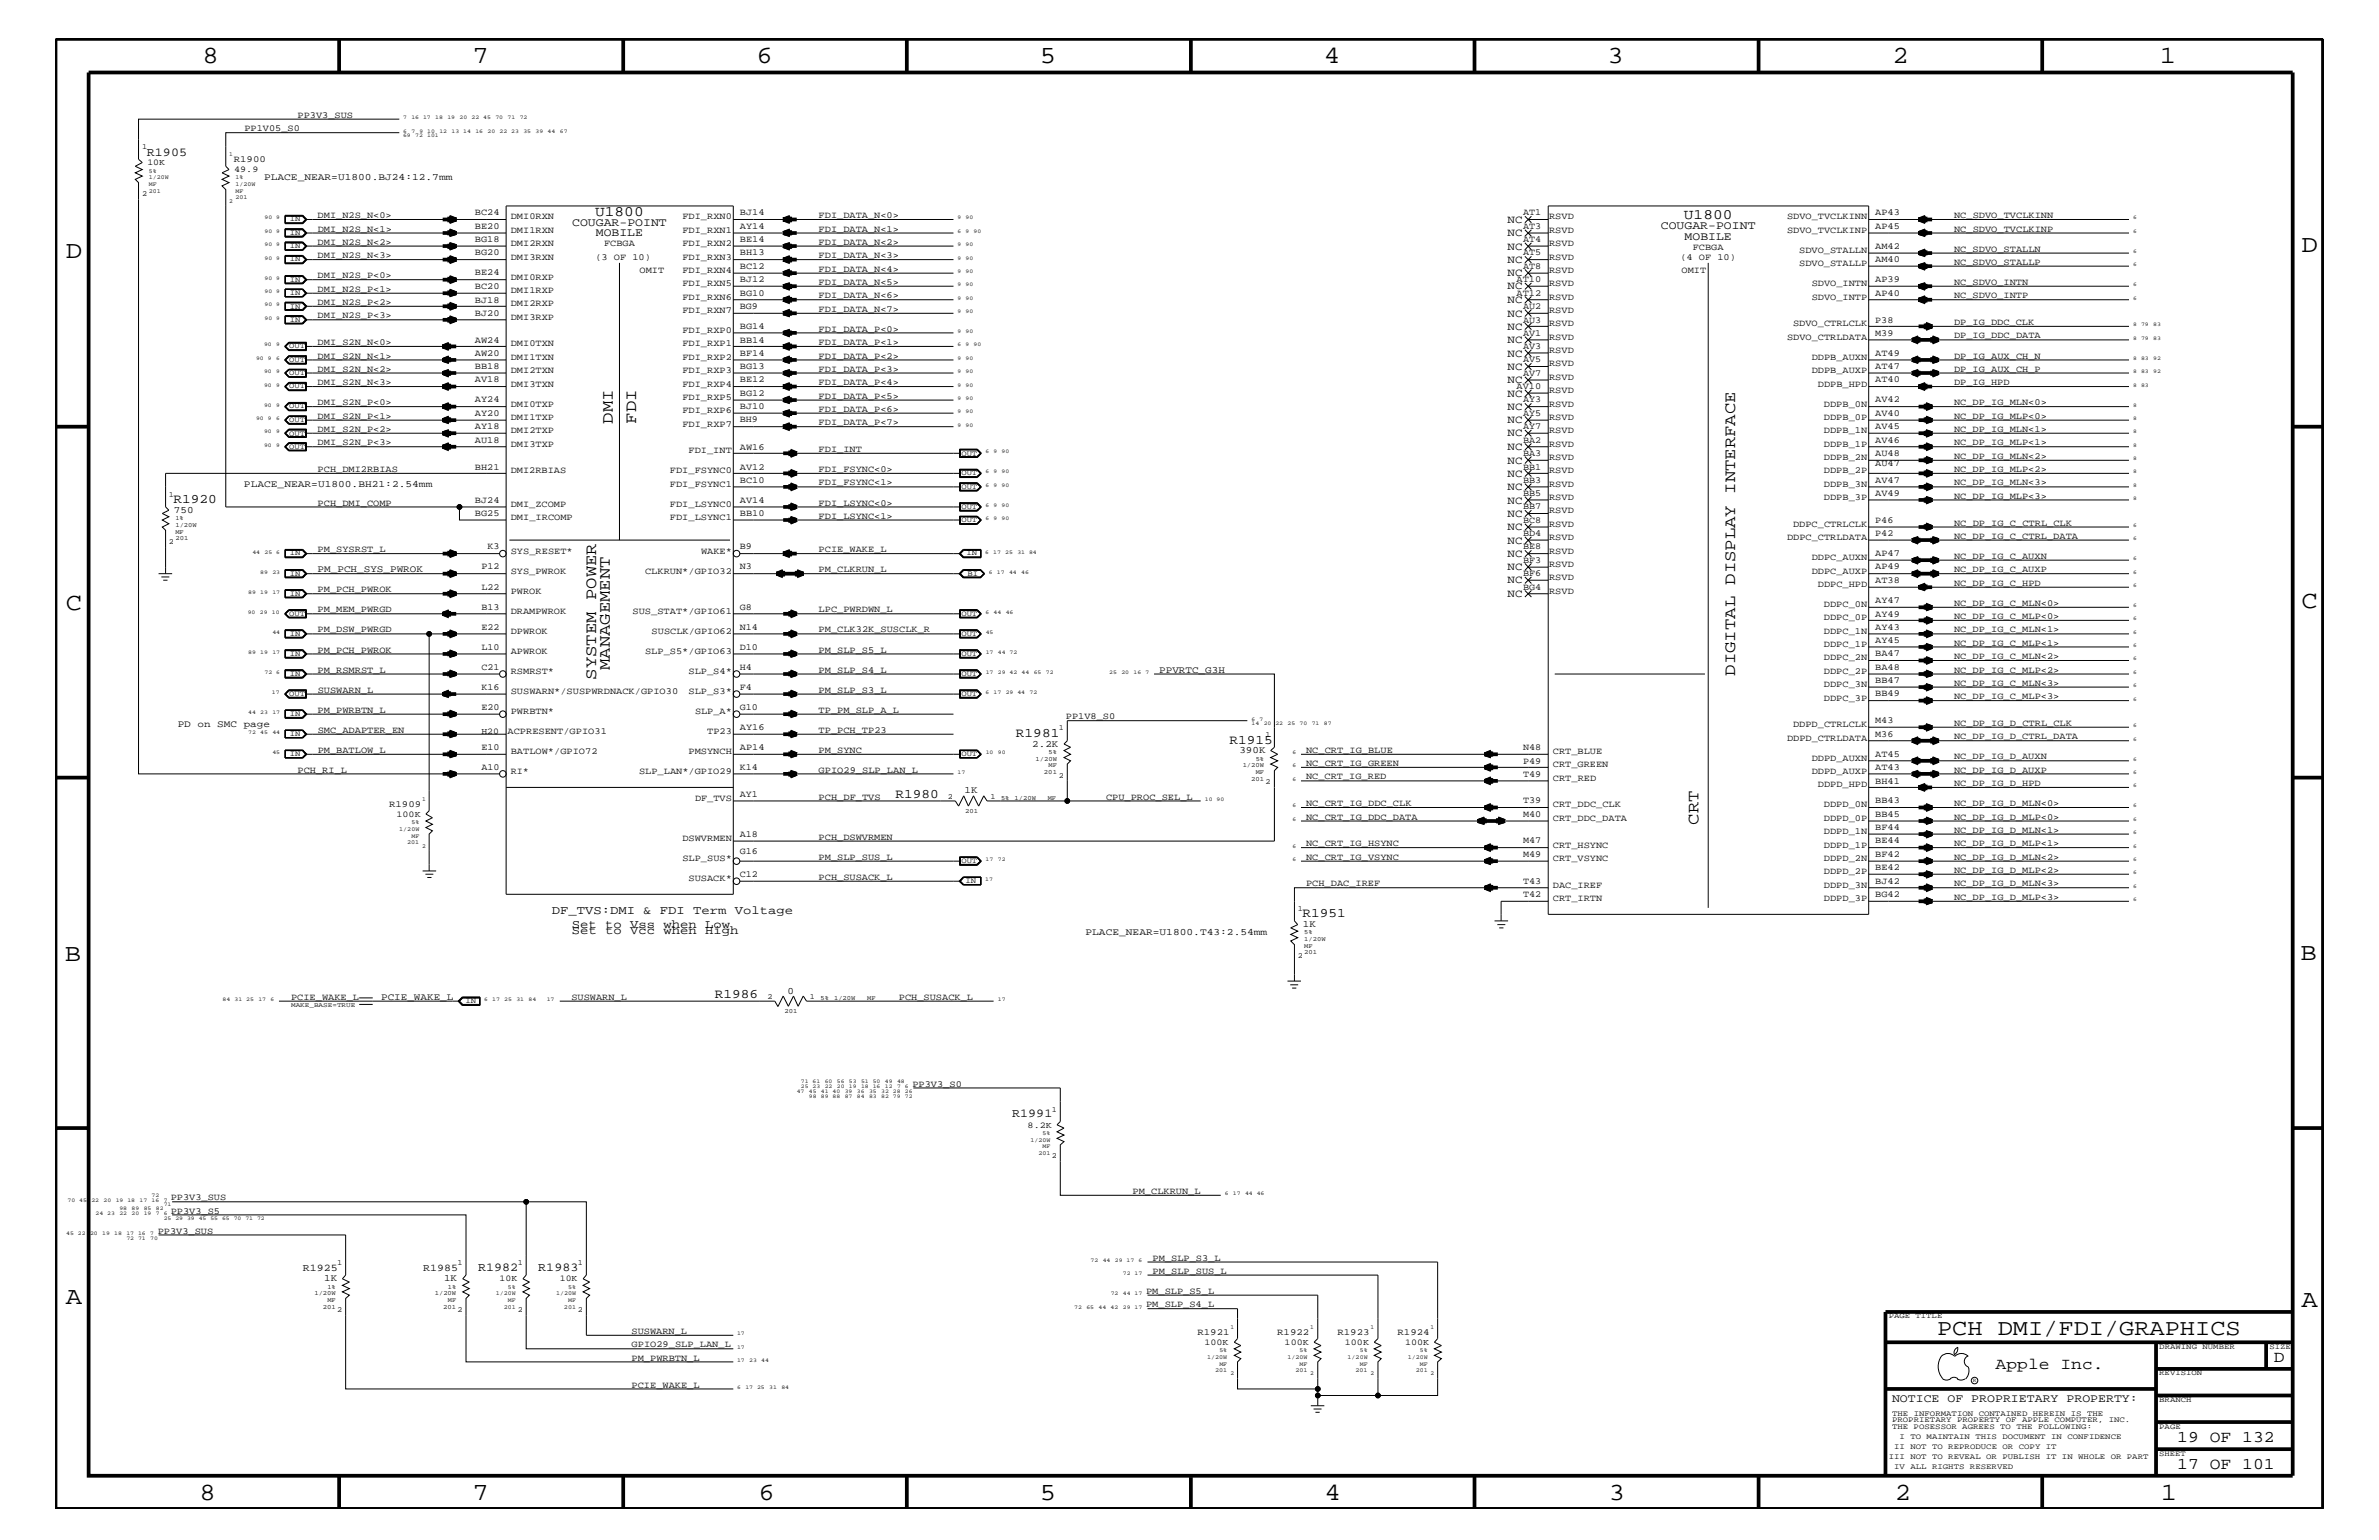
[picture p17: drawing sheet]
<svg xmlns="http://www.w3.org/2000/svg" width="432mm" height="279mm" viewBox="0 0 432 279" stroke-linecap="round" stroke-linejoin="round" font-family="sans-serif">
<defs><g id="words">
<g font-size="4.5">
<text x="36.7" y="11.5">8</text>
<text x="85.8" y="11.5">7</text>
<text x="137.3" y="11.5">6</text>
<text x="188.7" y="11.5">5</text>
<text x="240.3" y="11.5">4</text>
<text x="291.8" y="11.5">3</text>
<text x="343.5" y="11.5">2</text>
<text x="392" y="11.5">1</text>
<text x="11.9" y="46.8">D</text>
<text x="417.8" y="45.7">D</text>
<text x="11.9" y="110.6">C</text>
<text x="417.7" y="110.3">C</text>
<text x="11.8" y="174.3">B</text>
<text x="417.6" y="174.2">B</text>
<text x="11.9" y="236.7">A</text>
<text x="417.7" y="237.1">A</text>
<text x="36.2" y="272.1">8</text>
<text x="85.8" y="272.1">7</text>
<text x="137.7" y="272.1">6</text>
<text x="188.7" y="272.1">5</text>
<text x="240.4" y="272.1">4</text>
<text x="292" y="272.1">3</text>
<text x="343.9" y="272.1">2</text>
<text x="392.2" y="272.1">1</text>
</g>
<text font-size="4.1" x="351.6" y="242.3">PCH DMI/FDI/GRAPHICS</text>
<g font-size="3">
<text x="111.3" y="76.9" transform="rotate(-90 111.3 76.9)">DMI</text>
<text x="115.5" y="76.9" transform="rotate(-90 115.5 76.9)">FDI</text>
<text x="108.2" y="123.3" transform="rotate(-90 108.2 123.3)">SYSTEM POWER</text>
<text x="110.7" y="121.6" transform="rotate(-90 110.7 121.6)">MANAGEMENT</text>
<text x="315" y="122.6" transform="rotate(-90 315 122.6)">DIGITAL DISPLAY INTERFACE</text>
<text x="308.3" y="149.6" transform="rotate(-90 308.3 149.6)">CRT</text>
<text x="362.2" y="248.4">Apple Inc.</text>
<text x="412.7" y="247.1">D</text>
<text x="395.2" y="261.6">19 OF 132</text>
<text x="395.2" y="266.6">17 OF 101</text>
</g>
<g font-size="2.6">
<text x="108" y="39.2">U1800</text>
<text x="305.6" y="39.8">U1800</text>
</g>
<g font-size="2.4">
<text x="31.5" y="91.2">R1920</text>
<text x="184.4" y="133.6">R1981</text>
<text x="223.2" y="134.9">R1915</text>
<text x="162.5" y="144.7">R1980</text>
<text x="236.4" y="166.4">R1951</text>
<text x="129.8" y="181">R1986</text>
</g>
<g font-size="2.2">
<text x="26.7" y="28.2">R1905</text>
<text x="100.2" y="165.9">DF_TVS:DMI &amp; FDI Term Voltage</text>
<text x="103.8" y="169.5">Set to Vcc when High</text>
<text x="103.8" y="168.3">Set to Vss when Low</text>
<text x="183.7" y="202.7">R1991</text>
<text x="86.8" y="230.7">R1982</text>
<text x="97.7" y="230.7">R1983</text>
</g>
<g font-size="2.1">
<text x="103.8" y="41">COUGAR-POINT</text>
<text x="301.5" y="41.6">COUGAR-POINT</text>
<text x="108.2" y="42.9">MOBILE</text>
<text x="305.8" y="43.5">MOBILE</text>
<text x="343.4" y="254.4">NOTICE OF PROPRIETARY PROPERTY:</text>
</g>
<g font-size="2">
<text x="273.6" y="40.4">NC</text>
<text x="273.6" y="42.9">NC</text>
<text x="273.6" y="45.3">NC</text>
<text x="273.6" y="47.7">NC</text>
<text x="273.6" y="50.2">NC</text>
<text x="273.6" y="52.5">NC</text>
<text x="273.6" y="55">NC</text>
<text x="273.6" y="57.4">NC</text>
<text x="273.6" y="59.8">NC</text>
<text x="273.6" y="62.3">NC</text>
<text x="273.6" y="64.7">NC</text>
<text x="273.6" y="67.1">NC</text>
<text x="273.6" y="69.5">NC</text>
<text x="273.6" y="72">NC</text>
<text x="273.6" y="74.4">NC</text>
<text x="273.6" y="76.8">NC</text>
<text x="273.6" y="79.2">NC</text>
<text x="273.6" y="81.6">NC</text>
<text x="273.6" y="84.1">NC</text>
<text x="273.6" y="86.5">NC</text>
<text x="273.6" y="88.9">NC</text>
<text x="273.6" y="91.4">NC</text>
<text x="273.6" y="93.8">NC</text>
<text x="273.6" y="96.2">NC</text>
<text x="273.6" y="98.7">NC</text>
<text x="273.6" y="101">NC</text>
<text x="273.6" y="103.5">NC</text>
<text x="273.6" y="105.9">NC</text>
<text x="273.6" y="108.3">NC</text>
</g>
<g font-size="1.9">
<text x="54.9" y="230.7">R1925</text>
<text x="76.8" y="230.7">R1985</text>
</g>
<g font-size="1.8">
<text x="47.9" y="32.6">PLACE_NEAR=U1800.BJ24:12.7mm</text>
<text x="44.3" y="88.4">PLACE_NEAR=U1800.BH21:2.54mm</text>
<text x="31.6" y="93.1">750</text>
<text x="57.7" y="103.8">PM_PCH_SYS_PWROK</text>
<text x="210.4" y="122">PPVRTC_G3H</text>
<text x="32.3" y="131.9">PD on SMC page</text>
<text x="187.4" y="135.5">2.2K</text>
<text x="225" y="136.7">390K</text>
<text x="175.1" y="144">1K</text>
<text x="197" y="169.6">PLACE_NEAR=U1800.T43:2.54mm</text>
<text x="236.5" y="168.2">1K</text>
<text x="69.2" y="181.4">PCIE_WAKE_L</text>
<text x="142.9" y="180.4">0</text>
<text x="58.8" y="232.4">1K</text>
<text x="80.6" y="232.4">1K</text>
</g>
<g font-size="1.7">
<text x="44.4" y="23.8">PP1V05_S0</text>
<text x="54" y="21.4">PP3V3_SUS</text>
<text x="42.4" y="29.4">R1900</text>
<text x="57.7" y="39.6">DMI_N2S_N&lt;0&gt;</text>
<text x="86.2" y="41.5">BE20</text>
<text x="86.2" y="39.1">BC24</text>
<text x="92.7" y="39.8">DMI0RXN</text>
<text x="123.9" y="39.8">FDI_RXN0</text>
<text x="134.3" y="41.5">AY14</text>
<text x="134.3" y="39.1">BJ14</text>
<text x="148.6" y="39.6">FDI_DATA_N&lt;0&gt;</text>
<text x="276.4" y="41.5">AT3</text>
<text x="276.4" y="39.1">AT1</text>
<text x="281.2" y="39.8">RSVD</text>
<text x="324.4" y="39.8">SDVO_TVCLKINN</text>
<text x="340.4" y="41.5">AP45</text>
<text x="340.4" y="39.1">AP43</text>
<text x="354.7" y="39.6">NC_SDVO_TVCLKINN</text>
<text x="57.7" y="46.8">DMI_N2S_N&lt;3&gt;</text>
<text x="57.7" y="44.4">DMI_N2S_N&lt;2&gt;</text>
<text x="57.7" y="42">DMI_N2S_N&lt;1&gt;</text>
<text x="86.2" y="46.3">BG20</text>
<text x="86.2" y="44">BG18</text>
<text x="92.7" y="42.3">DMI1RXN</text>
<text x="92.7" y="47.1">DMI3RXN</text>
<text x="92.7" y="44.6">DMI2RXN</text>
<text x="108.1" y="47.1">(3 OF 10)</text>
<text x="109.6" y="44.6">FCBGA</text>
<text x="123.9" y="44.6">FDI_RXN2</text>
<text x="123.9" y="47.1">FDI_RXN3</text>
<text x="123.9" y="42.3">FDI_RXN1</text>
<text x="134.3" y="46.3">BH13</text>
<text x="134.3" y="44">BE14</text>
<text x="148.6" y="44.4">FDI_DATA_N&lt;2&gt;</text>
<text x="148.6" y="46.8">FDI_DATA_N&lt;3&gt;</text>
<text x="148.6" y="42">FDI_DATA_N&lt;1&gt;</text>
<text x="276.4" y="46.3">AT5</text>
<text x="276.4" y="44">AT4</text>
<text x="281.2" y="47.1">RSVD</text>
<text x="281.2" y="44.6">RSVD</text>
<text x="281.2" y="42.3">RSVD</text>
<text x="305" y="47.1">(4 OF 10)</text>
<text x="307.3" y="45.3">FCBGA</text>
<text x="324.4" y="42.3">SDVO_TVCLKINP</text>
<text x="326.6" y="45.9">SDVO_STALLN</text>
<text x="340.4" y="47.6">AM40</text>
<text x="340.4" y="45.2">AM42</text>
<text x="354.7" y="45.7">NC_SDVO_STALLN</text>
<text x="354.7" y="42">NC_SDVO_TVCLKINP</text>
<text x="57.7" y="52.9">DMI_N2S_P&lt;1&gt;</text>
<text x="57.7" y="50.5">DMI_N2S_P&lt;0&gt;</text>
<text x="86.2" y="50">BE24</text>
<text x="86.2" y="52.4">BC20</text>
<text x="92.7" y="50.7">DMI0RXP</text>
<text x="92.7" y="53.2">DMI1RXP</text>
<text x="116.1" y="49.6">OMIT</text>
<text x="123.9" y="51.9">FDI_RXN5</text>
<text x="123.9" y="49.6">FDI_RXN4</text>
<text x="134.3" y="53.6">BG10</text>
<text x="134.3" y="51.3">BJ12</text>
<text x="134.3" y="48.8">BC12</text>
<text x="148.6" y="49.3">FDI_DATA_N&lt;4&gt;</text>
<text x="148.6" y="51.7">FDI_DATA_N&lt;5&gt;</text>
<text x="275.3" y="53.6">AT12</text>
<text x="275.3" y="51.3">AT10</text>
<text x="276.4" y="48.8">AT8</text>
<text x="281.2" y="51.9">RSVD</text>
<text x="281.2" y="49.6">RSVD</text>
<text x="305.2" y="49.6">OMIT</text>
<text x="326.6" y="48.3">SDVO_STALLP</text>
<text x="328.8" y="51.9">SDVO_INTN</text>
<text x="340.4" y="53.6">AP40</text>
<text x="340.4" y="51.3">AP39</text>
<text x="354.7" y="48">NC_SDVO_STALLP</text>
<text x="354.7" y="51.7">NC_SDVO_INTN</text>
<text x="57.7" y="57.8">DMI_N2S_P&lt;3&gt;</text>
<text x="57.7" y="55.3">DMI_N2S_P&lt;2&gt;</text>
<text x="86.2" y="57.3">BJ20</text>
<text x="86.2" y="54.9">BJ18</text>
<text x="92.7" y="55.6">DMI2RXP</text>
<text x="92.7" y="58">DMI3RXP</text>
<text x="123.9" y="56.8">FDI_RXN7</text>
<text x="123.9" y="54.4">FDI_RXN6</text>
<text x="134.3" y="59.7">BG14</text>
<text x="134.3" y="56.1">BG9</text>
<text x="148.6" y="54.1">FDI_DATA_N&lt;6&gt;</text>
<text x="148.6" y="56.6">FDI_DATA_N&lt;7&gt;</text>
<text x="276.4" y="58.5">AU3</text>
<text x="276.4" y="56.1">AU2</text>
<text x="281.2" y="59.2">RSVD</text>
<text x="281.2" y="56.8">RSVD</text>
<text x="281.2" y="54.4">RSVD</text>
<text x="325.5" y="59.2">SDVO_CTRLCLK</text>
<text x="328.8" y="54.4">SDVO_INTP</text>
<text x="340.4" y="58.5">P38</text>
<text x="354.7" y="59">DP_IG_DDC_CLK</text>
<text x="354.7" y="54.1">NC_SDVO_INTP</text>
<text x="57.7" y="65.1">DMI_S2N_N&lt;1&gt;</text>
<text x="57.7" y="62.6">DMI_S2N_N&lt;0&gt;</text>
<text x="86.2" y="64.5">AW20</text>
<text x="86.2" y="62.2">AW24</text>
<text x="92.7" y="65.3">DMI1TXN</text>
<text x="92.7" y="62.9">DMI0TXN</text>
<text x="123.9" y="65.3">FDI_RXP2</text>
<text x="123.9" y="62.9">FDI_RXP1</text>
<text x="123.9" y="60.4">FDI_RXP0</text>
<text x="134.3" y="64.5">BF14</text>
<text x="134.3" y="62.2">BB14</text>
<text x="148.6" y="62.6">FDI_DATA_P&lt;1&gt;</text>
<text x="148.6" y="60.2">FDI_DATA_P&lt;0&gt;</text>
<text x="148.6" y="65.1">FDI_DATA_P&lt;2&gt;</text>
<text x="276.4" y="65.7">AV5</text>
<text x="276.4" y="63.4">AV3</text>
<text x="276.4" y="60.9">AV1</text>
<text x="281.2" y="64">RSVD</text>
<text x="281.2" y="61.7">RSVD</text>
<text x="324.4" y="61.7">SDVO_CTRLDATA</text>
<text x="328.8" y="65.3">DDPB_AUXN</text>
<text x="340.4" y="60.9">M39</text>
<text x="340.4" y="64.5">AT49</text>
<text x="354.7" y="61.4">DP_IG_DDC_DATA</text>
<text x="354.7" y="65.1">DP_IG_AUX_CH_N</text>
<text x="57.7" y="69.9">DMI_S2N_N&lt;3&gt;</text>
<text x="57.7" y="67.5">DMI_S2N_N&lt;2&gt;</text>
<text x="86.2" y="69.4">AV18</text>
<text x="86.2" y="67">BB18</text>
<text x="92.7" y="70.1">DMI3TXN</text>
<text x="92.7" y="67.7">DMI2TXN</text>
<text x="123.9" y="70.1">FDI_RXP4</text>
<text x="123.9" y="67.7">FDI_RXP3</text>
<text x="134.3" y="71.8">BG12</text>
<text x="134.3" y="69.4">BE12</text>
<text x="134.3" y="67">BG13</text>
<text x="148.6" y="67.5">FDI_DATA_P&lt;3&gt;</text>
<text x="148.6" y="69.9">FDI_DATA_P&lt;4&gt;</text>
<text x="275.3" y="70.6">AV10</text>
<text x="276.4" y="68.2">AV7</text>
<text x="281.2" y="71.3">RSVD</text>
<text x="281.2" y="68.9">RSVD</text>
<text x="281.2" y="66.5">RSVD</text>
<text x="328.8" y="67.7">DDPB_AUXP</text>
<text x="329.9" y="70.1">DDPB_HPD</text>
<text x="340.4" y="69.4">AT40</text>
<text x="340.4" y="67">AT47</text>
<text x="354.7" y="67.5">DP_IG_AUX_CH_P</text>
<text x="354.7" y="69.9">DP_IG_HPD</text>
<text x="57.7" y="76">DMI_S2N_P&lt;1&gt;</text>
<text x="57.7" y="73.5">DMI_S2N_P&lt;0&gt;</text>
<text x="86.2" y="77.9">AY18</text>
<text x="86.2" y="75.5">AY20</text>
<text x="86.2" y="73">AY24</text>
<text x="92.7" y="76.2">DMI1TXP</text>
<text x="92.7" y="73.8">DMI0TXP</text>
<text x="123.9" y="75">FDI_RXP6</text>
<text x="123.9" y="77.4">FDI_RXP7</text>
<text x="123.9" y="72.6">FDI_RXP5</text>
<text x="134.3" y="74.3">BJ10</text>
<text x="134.3" y="76.7">BH9</text>
<text x="148.6" y="74.7">FDI_DATA_P&lt;6&gt;</text>
<text x="148.6" y="72.3">FDI_DATA_P&lt;5&gt;</text>
<text x="148.6" y="77.2">FDI_DATA_P&lt;7&gt;</text>
<text x="276.4" y="77.9">AY7</text>
<text x="276.4" y="75.5">AY5</text>
<text x="276.4" y="73">AY3</text>
<text x="281.2" y="76.2">RSVD</text>
<text x="281.2" y="73.8">RSVD</text>
<text x="331" y="76.2">DDPB_0P</text>
<text x="331" y="73.8">DDPB_0N</text>
<text x="340.4" y="77.9">AV45</text>
<text x="340.4" y="75.5">AV40</text>
<text x="340.4" y="73">AV42</text>
<text x="354.7" y="73.5">NC_DP_IG_MLN&lt;0&gt;</text>
<text x="354.7" y="76">NC_DP_IG_MLP&lt;0&gt;</text>
<text x="57.7" y="78.3">DMI_S2N_P&lt;2&gt;</text>
<text x="57.7" y="80.8">DMI_S2N_P&lt;3&gt;</text>
<text x="86.2" y="80.3">AU18</text>
<text x="92.7" y="81.1">DMI3TXP</text>
<text x="92.7" y="78.6">DMI2TXP</text>
<text x="125" y="82.2">FDI_INT</text>
<text x="134.3" y="81.6">AW16</text>
<text x="148.6" y="82">FDI_INT</text>
<text x="276.4" y="82.7">BA3</text>
<text x="276.4" y="80.3">BA2</text>
<text x="281.2" y="83.5">RSVD</text>
<text x="281.2" y="81.1">RSVD</text>
<text x="281.2" y="78.6">RSVD</text>
<text x="331" y="83.5">DDPB_2N</text>
<text x="331" y="81.1">DDPB_1P</text>
<text x="331" y="78.6">DDPB_1N</text>
<text x="340.4" y="82.7">AU48</text>
<text x="340.4" y="80.3">AV46</text>
<text x="354.7" y="83.3">NC_DP_IG_MLN&lt;2&gt;</text>
<text x="354.7" y="80.8">NC_DP_IG_MLP&lt;1&gt;</text>
<text x="354.7" y="78.3">NC_DP_IG_MLN&lt;1&gt;</text>
<text x="57.7" y="85.6">PCH_DMI2RBIAS</text>
<text x="86.2" y="85.2">BH21</text>
<text x="92.7" y="85.9">DMI2RBIAS</text>
<text x="121.6" y="88.3">FDI_FSYNC1</text>
<text x="121.6" y="85.9">FDI_FSYNC0</text>
<text x="134.3" y="87.6">BC10</text>
<text x="134.3" y="85.2">AV12</text>
<text x="148.6" y="88.1">FDI_FSYNC&lt;1&gt;</text>
<text x="148.6" y="85.6">FDI_FSYNC&lt;0&gt;</text>
<text x="276.4" y="87.6">BB3</text>
<text x="276.4" y="85.2">BB1</text>
<text x="281.2" y="88.3">RSVD</text>
<text x="281.2" y="85.9">RSVD</text>
<text x="331" y="88.3">DDPB_3N</text>
<text x="331" y="85.9">DDPB_2P</text>
<text x="340.4" y="87.6">AV47</text>
<text x="340.4" y="84.5">AU47</text>
<text x="354.7" y="88.1">NC_DP_IG_MLN&lt;3&gt;</text>
<text x="354.7" y="85.6">NC_DP_IG_MLP&lt;2&gt;</text>
<text x="57.7" y="91.7">PCH_DMI_COMP</text>
<text x="86.2" y="91.2">BJ24</text>
<text x="86.2" y="93.7">BG25</text>
<text x="92.7" y="92">DMI_ZCOMP</text>
<text x="92.7" y="94.3">DMI_IRCOMP</text>
<text x="121.6" y="94.3">FDI_LSYNC1</text>
<text x="121.6" y="92">FDI_LSYNC0</text>
<text x="134.3" y="93.7">BB10</text>
<text x="134.3" y="91.2">AV14</text>
<text x="148.6" y="91.7">FDI_LSYNC&lt;0&gt;</text>
<text x="148.6" y="94.2">FDI_LSYNC&lt;1&gt;</text>
<text x="276.4" y="94.9">BC8</text>
<text x="276.4" y="92.4">BB7</text>
<text x="276.4" y="90">BB5</text>
<text x="281.2" y="95.6">RSVD</text>
<text x="281.2" y="93.2">RSVD</text>
<text x="281.2" y="90.7">RSVD</text>
<text x="325.5" y="95.6">DDPC_CTRLCLK</text>
<text x="331" y="90.7">DDPB_3P</text>
<text x="340.4" y="94.9">P46</text>
<text x="340.4" y="90">AV49</text>
<text x="354.7" y="90.5">NC_DP_IG_MLP&lt;3&gt;</text>
<text x="354.7" y="95.4">NC_DP_IG_C_CTRL_CLK</text>
<text x="57.7" y="100.2">PM_SYSRST_L</text>
<text x="88.5" y="99.7">K3</text>
<text x="92.7" y="100.4">SYS_RESET*</text>
<text x="127.3" y="100.4">WAKE*</text>
<text x="134.3" y="99.7">B9</text>
<text x="148.6" y="100.2">PCIE_WAKE_L</text>
<text x="276.4" y="99.7">BE8</text>
<text x="276.4" y="97.3">BD4</text>
<text x="281.2" y="100.4">RSVD</text>
<text x="281.2" y="98">RSVD</text>
<text x="324.4" y="98">DDPC_CTRLDATA</text>
<text x="328.8" y="101.6">DDPC_AUXN</text>
<text x="340.4" y="97.3">P42</text>
<text x="340.4" y="101">AP47</text>
<text x="354.7" y="101.4">NC_DP_IG_C_AUXN</text>
<text x="354.7" y="97.7">NC_DP_IG_C_CTRL_DATA</text>
<text x="57.7" y="107.5">PM_PCH_PWROK</text>
<text x="87.4" y="107">L22</text>
<text x="87.4" y="103.3">P12</text>
<text x="92.7" y="107.7">PWROK</text>
<text x="92.7" y="104.1">SYS_PWROK</text>
<text x="117.1" y="104.1">CLKRUN*/GPIO32</text>
<text x="134.3" y="103.3">N3</text>
<text x="148.6" y="103.8">PM_CLKRUN_L</text>
<text x="276.4" y="107">BG4</text>
<text x="276.4" y="104.6">BF6</text>
<text x="276.4" y="102.1">BF3</text>
<text x="281.2" y="107.7">RSVD</text>
<text x="281.2" y="105.3">RSVD</text>
<text x="281.2" y="102.9">RSVD</text>
<text x="328.8" y="104.1">DDPC_AUXP</text>
<text x="329.9" y="106.5">DDPC_HPD</text>
<text x="340.4" y="105.8">AT38</text>
<text x="340.4" y="103.3">AP49</text>
<text x="354.7" y="106.3">NC_DP_IG_C_HPD</text>
<text x="354.7" y="103.8">NC_DP_IG_C_AUXP</text>
<text x="57.7" y="111.1">PM_MEM_PWRGD</text>
<text x="87.4" y="110.6">B13</text>
<text x="92.7" y="111.4">DRAMPWROK</text>
<text x="114.8" y="111.4">SUS_STAT*/GPIO61</text>
<text x="134.3" y="110.6">G8</text>
<text x="148.6" y="111.1">LPC_PWRDWN_L</text>
<text x="331" y="112.6">DDPC_0P</text>
<text x="331" y="110.2">DDPC_0N</text>
<text x="340.4" y="111.9">AY49</text>
<text x="340.4" y="109.4">AY47</text>
<text x="354.7" y="109.9">NC_DP_IG_C_MLN&lt;0&gt;</text>
<text x="354.7" y="112.3">NC_DP_IG_C_MLP&lt;0&gt;</text>
<text x="57.7" y="114.8">PM_DSW_PWRGD</text>
<text x="57.7" y="118.4">PM_PCH_PWROK</text>
<text x="87.4" y="114.2">E22</text>
<text x="87.4" y="117.9">L10</text>
<text x="92.7" y="118.6">APWROK</text>
<text x="92.7" y="115">DPWROK</text>
<text x="117.1" y="118.6">SLP_S5*/GPIO63</text>
<text x="118.3" y="115">SUSCLK/GPIO62</text>
<text x="134.3" y="114.2">N14</text>
<text x="134.3" y="117.9">D10</text>
<text x="148.6" y="114.8">PM_CLK32K_SUSCLK_R</text>
<text x="148.6" y="118.4">PM_SLP_S5_L</text>
<text x="331" y="119.8">DDPC_2N</text>
<text x="331" y="115">DDPC_1N</text>
<text x="331" y="117.4">DDPC_1P</text>
<text x="340.4" y="119.1">BA47</text>
<text x="340.4" y="116.7">AY45</text>
<text x="340.4" y="114.2">AY43</text>
<text x="354.7" y="119.6">NC_DP_IG_C_MLN&lt;2&gt;</text>
<text x="354.7" y="117.2">NC_DP_IG_C_MLP&lt;1&gt;</text>
<text x="354.7" y="114.8">NC_DP_IG_C_MLN&lt;1&gt;</text>
<text x="57.7" y="122">PM_RSMRST_L</text>
<text x="57.7" y="125.7">SUSWARN_L</text>
<text x="87.4" y="125.2">K16</text>
<text x="87.4" y="121.5">C21</text>
<text x="92.7" y="125.9">SUSWARN*/SUSPWRDNACK/GPIO30</text>
<text x="92.7" y="122.3">RSMRST*</text>
<text x="125" y="122.3">SLP_S4*</text>
<text x="125" y="125.9">SLP_S3*</text>
<text x="134.3" y="125.2">F4</text>
<text x="134.3" y="121.5">H4</text>
<text x="148.6" y="125.7">PM_SLP_S3_L</text>
<text x="148.6" y="122">PM_SLP_S4_L</text>
<text x="331" y="124.7">DDPC_3N</text>
<text x="331" y="122.3">DDPC_2P</text>
<text x="340.4" y="124">BB47</text>
<text x="340.4" y="121.5">BA48</text>
<text x="354.7" y="122">NC_DP_IG_C_MLP&lt;2&gt;</text>
<text x="354.7" y="124.4">NC_DP_IG_C_MLN&lt;3&gt;</text>
<text x="57.7" y="129.3">PM_PWRBTN_L</text>
<text x="87.4" y="128.8">E20</text>
<text x="92.7" y="129.6">PWRBTN*</text>
<text x="126.2" y="129.6">SLP_A*</text>
<text x="134.3" y="128.8">G10</text>
<text x="148.6" y="129.3">TP_PM_SLP_A_L</text>
<text x="193.5" y="130.5">PP1V8_S0</text>
<text x="325.5" y="131.9">DDPD_CTRLCLK</text>
<text x="331" y="127.1">DDPC_3P</text>
<text x="340.4" y="131.3">M43</text>
<text x="340.4" y="126.4">BB49</text>
<text x="354.7" y="126.9">NC_DP_IG_C_MLP&lt;3&gt;</text>
<text x="354.7" y="131.7">NC_DP_IG_D_CTRL_CLK</text>
<text x="57.7" y="133">SMC_ADAPTER_EN</text>
<text x="57.7" y="136.6">PM_BATLOW_L</text>
<text x="87.4" y="136.1">E10</text>
<text x="92.1" y="133.2">ACPRESENT/GPIO31</text>
<text x="92.7" y="136.8">BATLOW*/GPIO72</text>
<text x="125" y="136.8">PMSYNCH</text>
<text x="128.4" y="133.2">TP23</text>
<text x="134.3" y="132.4">AY16</text>
<text x="134.3" y="136.1">AP14</text>
<text x="148.6" y="136.6">PM_SYNC</text>
<text x="148.6" y="133">TP_PCH_TP23</text>
<text x="237.1" y="136.6">NC_CRT_IG_BLUE</text>
<text x="276.4" y="136.1">N48</text>
<text x="281.9" y="136.8">CRT_BLUE</text>
<text x="324.4" y="134.4">DDPD_CTRLDATA</text>
<text x="340.4" y="133.6">M36</text>
<text x="340.4" y="137.3">AT45</text>
<text x="354.7" y="137.8">NC_DP_IG_D_AUXN</text>
<text x="354.7" y="134.1">NC_DP_IG_D_CTRL_DATA</text>
<text x="54" y="140.2">PCH_RI_L</text>
<text x="87.4" y="139.7">A10</text>
<text x="92.7" y="140.4">RI*</text>
<text x="116" y="140.4">SLP_LAN*/GPIO29</text>
<text x="134.3" y="139.7">K14</text>
<text x="148.6" y="140.2">GPIO29_SLP_LAN_L</text>
<text x="237.1" y="141.4">NC_CRT_IG_RED</text>
<text x="237.1" y="139">NC_CRT_IG_GREEN</text>
<text x="276.4" y="140.9">T49</text>
<text x="276.4" y="138.5">P49</text>
<text x="281.9" y="139.2">CRT_GREEN</text>
<text x="281.9" y="141.7">CRT_RED</text>
<text x="328.8" y="138">DDPD_AUXN</text>
<text x="328.8" y="140.4">DDPD_AUXP</text>
<text x="329.9" y="142.9">DDPD_HPD</text>
<text x="340.4" y="142.2">BH41</text>
<text x="340.4" y="139.7">AT43</text>
<text x="354.7" y="142.6">NC_DP_IG_D_HPD</text>
<text x="354.7" y="140.2">NC_DP_IG_D_AUXP</text>
<text x="70.6" y="146.4">R1909</text>
<text x="126.2" y="145.3">DF_TVS</text>
<text x="134.3" y="144.6">AY1</text>
<text x="148.6" y="145.1">PCH_DF_TVS</text>
<text x="200.7" y="145.1">CPU_PROC_SEL_L</text>
<text x="237.1" y="146.2">NC_CRT_IG_DDC_CLK</text>
<text x="237.1" y="148.7">NC_CRT_IG_DDC_DATA</text>
<text x="276.4" y="148.2">M40</text>
<text x="276.4" y="145.7">T39</text>
<text x="281.9" y="146.5">CRT_DDC_CLK</text>
<text x="281.9" y="149">CRT_DDC_DATA</text>
<text x="331" y="149">DDPD_0P</text>
<text x="331" y="146.5">DDPD_0N</text>
<text x="340.4" y="148.2">BB45</text>
<text x="340.4" y="145.7">BB43</text>
<text x="354.7" y="148.7">NC_DP_IG_D_MLP&lt;0&gt;</text>
<text x="354.7" y="146.2">NC_DP_IG_D_MLN&lt;0&gt;</text>
<text x="123.9" y="152.6">DSWVRMEN</text>
<text x="134.3" y="151.8">A18</text>
<text x="134.3" y="154.9">G16</text>
<text x="148.6" y="156">PM_SLP_SUS_L</text>
<text x="148.6" y="152.3">PCH_DSWVRMEN</text>
<text x="237.1" y="156">NC_CRT_IG_VSYNC</text>
<text x="237.1" y="153.5">NC_CRT_IG_HSYNC</text>
<text x="276.4" y="155.5">M49</text>
<text x="276.4" y="153">M47</text>
<text x="281.9" y="153.8">CRT_HSYNC</text>
<text x="331" y="153.8">DDPD_1P</text>
<text x="331" y="151.3">DDPD_1N</text>
<text x="340.4" y="155.5">BF42</text>
<text x="340.4" y="153">BE44</text>
<text x="340.4" y="150.7">BF44</text>
<text x="354.7" y="151.1">NC_DP_IG_D_MLN&lt;1&gt;</text>
<text x="354.7" y="153.5">NC_DP_IG_D_MLP&lt;1&gt;</text>
<text x="354.7" y="156">NC_DP_IG_D_MLN&lt;2&gt;</text>
<text x="123.9" y="156.2">SLP_SUS*</text>
<text x="125" y="159.9">SUSACK*</text>
<text x="134.3" y="159.1">C12</text>
<text x="148.6" y="159.6">PCH_SUSACK_L</text>
<text x="237.1" y="160.8">PCH_DAC_IREF</text>
<text x="276.4" y="160.3">T43</text>
<text x="281.9" y="161.1">DAC_IREF</text>
<text x="281.9" y="156.2">CRT_VSYNC</text>
<text x="331" y="158.6">DDPD_2P</text>
<text x="331" y="161.1">DDPD_3N</text>
<text x="331" y="156.2">DDPD_2N</text>
<text x="340.4" y="160.3">BJ42</text>
<text x="340.4" y="157.9">BE42</text>
<text x="354.7" y="158.4">NC_DP_IG_D_MLP&lt;2&gt;</text>
<text x="354.7" y="160.8">NC_DP_IG_D_MLN&lt;3&gt;</text>
<text x="276.4" y="162.8">T42</text>
<text x="281.9" y="163.5">CRT_IRTN</text>
<text x="331" y="163.5">DDPD_3P</text>
<text x="340.4" y="162.8">BG42</text>
<text x="354.7" y="163.3">NC_DP_IG_D_MLP&lt;3&gt;</text>
<text x="52.8" y="181.4">PCIE_WAKE_L</text>
<text x="103.7" y="181.4">SUSWARN_L</text>
<text x="163.2" y="181.4">PCH_SUSACK_L</text>
<text x="165.6" y="197.2">PP3V3_S0</text>
<text x="31" y="220.2">PP3V3_S5</text>
<text x="31" y="217.8">PP3V3_SUS</text>
<text x="205.6" y="216.6">PM_CLKRUN_L</text>
<text x="28.6" y="223.9">PP3V3_SUS</text>
<text x="209.2" y="231.1">PM_SLP_SUS_L</text>
<text x="209.2" y="228.7">PM_SLP_S3_L</text>
<text x="208" y="234.7">PM_SLP_S5_L</text>
<text x="208" y="237.2">PM_SLP_S4_L</text>
<text x="114.6" y="244.5">GPIO29_SLP_LAN_L</text>
<text x="114.6" y="242">SUSWARN_L</text>
<text x="217.3" y="242.2">R1921</text>
<text x="231.8" y="242.2">R1922</text>
<text x="242.7" y="242.2">R1923</text>
<text x="253.7" y="242.2">R1924</text>
<text x="114.6" y="246.9">PM_PWRBTN_L</text>
<text x="114.6" y="251.7">PCIE_WAKE_L</text>
</g>
<g font-size="1.6">
<text x="26.8" y="30">10K</text>
<text x="42.5" y="31.2">49.9</text>
<text x="87.4" y="133.1">H20</text>
<text x="72" y="148.2">100K</text>
<text x="186.5" y="204.6">8.2K</text>
<text x="90.7" y="232.4">10K</text>
<text x="101.6" y="232.4">10K</text>
<text x="218.6" y="244">100K</text>
<text x="233.2" y="244">100K</text>
<text x="244.1" y="244">100K</text>
<text x="255" y="244">100K</text>
</g>
<g font-size="1.4">
<text x="25.8" y="27.1">1</text>
<text x="25.8" y="35.6">2</text>
<text x="52.6" y="40.2">IN</text>
<text x="52.6" y="47.4">IN</text>
<text x="52.6" y="45.1">IN</text>
<text x="52.6" y="42.6">IN</text>
<text x="52.6" y="51.1">IN</text>
<text x="52.6" y="53.5">IN</text>
<text x="52.6" y="58.4">IN</text>
<text x="52.6" y="56">IN</text>
<text x="52.5" y="63.2">OUT</text>
<text x="52.5" y="65.6">OUT</text>
<text x="52.5" y="70.5">OUT</text>
<text x="52.5" y="68.1">OUT</text>
<text x="52.5" y="74.1">OUT</text>
<text x="52.5" y="76.6">OUT</text>
<text x="52.5" y="81.4">OUT</text>
<text x="52.5" y="79">OUT</text>
<text x="174.5" y="82.7">OUT</text>
<text x="174.5" y="86.2">OUT</text>
<text x="174.5" y="88.7">OUT</text>
<text x="30.6" y="90.1">1</text>
<text x="174.5" y="92.3">OUT</text>
<text x="174.5" y="94.8">OUT</text>
<text x="30.6" y="98.7">2</text>
<text x="52.6" y="100.8">IN</text>
<text x="175.4" y="100.8">IN</text>
<text x="52.6" y="104.4">IN</text>
<text x="175.6" y="104.4">BI</text>
<text x="52.5" y="111.7">OUT</text>
<text x="52.6" y="108.1">IN</text>
<text x="174.5" y="111.7">OUT</text>
<text x="52.6" y="119">IN</text>
<text x="52.6" y="115.3">IN</text>
<text x="174.5" y="115.3">OUT</text>
<text x="174.5" y="119">OUT</text>
<text x="52.6" y="122.6">IN</text>
<text x="174.5" y="122.6">OUT</text>
<text x="52.5" y="126.3">OUT</text>
<text x="52.6" y="129.9">IN</text>
<text x="174.5" y="126.3">OUT</text>
<text x="52.6" y="137.2">IN</text>
<text x="52.6" y="133.5">IN</text>
<text x="174.5" y="137.2">OUT</text>
<text x="192.2" y="132.5">1</text>
<text x="229.7" y="133.8">1</text>
<text x="192.2" y="141.1">2</text>
<text x="229.7" y="142.3">2</text>
<text x="172" y="144.9">2</text>
<text x="179.8" y="144.9">1</text>
<text x="174.5" y="156.6">OUT</text>
<text x="175.3" y="160.2">IN</text>
<text x="235.5" y="165.3">1</text>
<text x="235.5" y="173.8">2</text>
<text x="84.5" y="182.1">IN</text>
<text x="139.3" y="181.3">2</text>
<text x="147" y="181.3">1</text>
<text x="190.9" y="201.7">1</text>
<text x="190.9" y="210.2">2</text>
<text x="61.2" y="229.6">1</text>
<text x="83.1" y="229.6">1</text>
<text x="94" y="229.6">1</text>
<text x="104.9" y="229.6">1</text>
<text x="61.2" y="238">2</text>
<text x="83.1" y="238">2</text>
<text x="94" y="238">2</text>
<text x="104.9" y="238">2</text>
<text x="342.8" y="239.2">PAGE TITLE</text>
<text x="391.9" y="244.7">DRAWING NUMBER</text>
<text x="411.9" y="244.7">SIZE</text>
<text x="391.9" y="249.5">REVISION</text>
<text x="343.4" y="256.8">THE INFORMATION CONTAINED HEREIN IS THE</text>
<text x="391.9" y="254.4">BRANCH</text>
<text x="343.4" y="259.3">THE POSESSOR AGREES TO THE FOLLOWING:</text>
<text x="343.4" y="258">PROPRIETARY PROPERTY OF APPLE COMPUTER, INC.</text>
<text x="343.8" y="262.9">II NOT TO REPRODUCE OR COPY IT</text>
<text x="344.8" y="261.1">I TO MAINTAIN THIS DOCUMENT IN CONFIDENCE</text>
<text x="391.9" y="259.3">PAGE</text>
<text x="342.8" y="264.7">III NOT TO REVEAL OR PUBLISH IT IN WHOLE OR PART</text>
<text x="343.8" y="266.6">IV ALL RIGHTS RESERVED</text>
<text x="391.9" y="264.1">SHEET</text>
</g>
<g font-size="1.2">
<text x="31.8" y="95.6">1/20W</text>
<text x="31.8" y="94.3">1%</text>
<text x="31.8" y="98">201</text>
<text x="31.8" y="96.8">MF</text>
<text x="190.3" y="136.8">5%</text>
<text x="188" y="138">1/20W</text>
<text x="189.5" y="140.4">201</text>
<text x="190.3" y="139.2">MF</text>
<text x="225.6" y="139.2">1/20W</text>
<text x="227.1" y="141.7">201</text>
<text x="227.9" y="138">5%</text>
<text x="227.9" y="140.4">MF</text>
<text x="175.2" y="147.5">201</text>
<text x="181.7" y="145.1">5%</text>
<text x="184.1" y="145.1">1/20W</text>
<text x="190.2" y="145.1">MF</text>
<text x="236.7" y="173.2">201</text>
<text x="236.7" y="170.7">1/20W</text>
<text x="236.7" y="169.5">5%</text>
<text x="236.7" y="172">MF</text>
<text x="52.8" y="182.7">MAKE_BASE=TRUE</text>
<text x="142.4" y="183.8">201</text>
<text x="148.9" y="181.4">5%</text>
<text x="151.4" y="181.4">1/20W</text>
<text x="157.4" y="181.4">MF</text>
<text x="59.4" y="233.8">1%</text>
<text x="81.3" y="233.8">1%</text>
<text x="57.1" y="235">1/20W</text>
<text x="58.6" y="237.4">201</text>
<text x="59.4" y="236.2">MF</text>
<text x="78.9" y="235">1/20W</text>
<text x="80.4" y="237.4">201</text>
<text x="81.3" y="236.2">MF</text>
</g>
<g font-size="1.1">
<text x="41.6" y="28.3">1</text>
<text x="27" y="32.5">1/20W</text>
<text x="27" y="35">201</text>
<text x="27" y="33.7">MF</text>
<text x="27" y="31.4">5%</text>
<text x="42.8" y="35">MF</text>
<text x="42.8" y="32.5">1%</text>
<text x="42.8" y="33.7">1/20W</text>
<text x="41.6" y="36.8">2</text>
<text x="42.8" y="36.2">201</text>
<text x="74.7" y="149.5">5%</text>
<text x="76.6" y="145.3">1</text>
<text x="72.5" y="150.7">1/20W</text>
<text x="73.9" y="153.2">201</text>
<text x="74.7" y="152">MF</text>
<text x="76.6" y="153.8">2</text>
<text x="187" y="207.1">1/20W</text>
<text x="188.5" y="209.6">201</text>
<text x="189.2" y="205.9">5%</text>
<text x="189.2" y="208.3">MF</text>
<text x="92.2" y="233.8">5%</text>
<text x="103.1" y="233.8">5%</text>
<text x="90" y="235">1/20W</text>
<text x="91.4" y="237.4">201</text>
<text x="92.2" y="236.2">MF</text>
<text x="100.9" y="235">1/20W</text>
<text x="102.4" y="237.4">201</text>
<text x="103.1" y="236.2">MF</text>
<text x="221.3" y="245.3">5%</text>
<text x="223.4" y="241.1">1</text>
<text x="235.9" y="245.3">5%</text>
<text x="237.8" y="241.1">1</text>
<text x="246.8" y="245.3">5%</text>
<text x="248.8" y="241.1">1</text>
<text x="257.7" y="245.3">5%</text>
<text x="259.7" y="241.1">1</text>
<text x="219.1" y="246.5">1/20W</text>
<text x="220.6" y="248.9">201</text>
<text x="221.3" y="247.8">MF</text>
<text x="223.4" y="249.5">2</text>
<text x="233.7" y="246.5">1/20W</text>
<text x="235.1" y="248.9">201</text>
<text x="235.9" y="247.8">MF</text>
<text x="237.8" y="249.5">2</text>
<text x="244.6" y="246.5">1/20W</text>
<text x="246" y="248.9">201</text>
<text x="246.8" y="247.8">MF</text>
<text x="248.8" y="249.5">2</text>
<text x="255.5" y="246.5">1/20W</text>
<text x="257" y="248.9">201</text>
<text x="257.7" y="247.8">MF</text>
<text x="259.7" y="249.5">2</text>
</g>
<g font-size="1">
<text x="73.2" y="21.6">7</text>
<text x="74.7" y="21.6">16 17</text>
<text x="79" y="21.6">18</text>
<text x="81.2" y="21.6">19</text>
<text x="83.4" y="21.6">20</text>
<text x="85.6" y="21.6">22 45</text>
<text x="89.9" y="21.6">70</text>
<text x="92.1" y="21.6">71</text>
<text x="94.3" y="21.6">72</text>
<text x="73.2" y="24.1">6</text>
<text x="73.2" y="24.9">69</text>
<text x="74.7" y="24.1">7</text>
<text x="75.4" y="24.9">72</text>
<text x="76.1" y="24.1">9</text>
<text x="77.6" y="24.1">10</text>
<text x="77.6" y="24.9">101</text>
<text x="79.8" y="24.1">12</text>
<text x="82" y="24.1">13 14</text>
<text x="86.3" y="24.1">16</text>
<text x="88.5" y="24.1">20</text>
<text x="90.7" y="24.1">22 23</text>
<text x="95" y="24.1">35</text>
<text x="97.2" y="24.1">39</text>
<text x="99.4" y="24.1">44</text>
<text x="101.6" y="24.1">67</text>
<text x="48" y="39.8">90 9</text>
<text x="173.8" y="39.8">9</text>
<text x="175.3" y="39.8">90</text>
<text x="387.2" y="39.8">6</text>
<text x="48" y="47.1">90 9</text>
<text x="48" y="44.6">90 9</text>
<text x="48" y="42.3">90 9</text>
<text x="173.8" y="44.6">9</text>
<text x="173.8" y="47.1">9</text>
<text x="173.8" y="42.3">6</text>
<text x="175.3" y="44.6">90</text>
<text x="175.3" y="47.1">90</text>
<text x="175.3" y="42.3">9</text>
<text x="176.7" y="42.3">90</text>
<text x="387.2" y="45.9">6</text>
<text x="387.2" y="42.3">6</text>
<text x="48" y="50.7">90 9</text>
<text x="48" y="53.2">90 9</text>
<text x="173.8" y="51.9">9</text>
<text x="173.8" y="49.6">9</text>
<text x="175.3" y="49.6">90</text>
<text x="175.3" y="51.9">90</text>
<text x="387.2" y="51.9">6</text>
<text x="387.2" y="48.3">6</text>
<text x="48" y="58">90 9</text>
<text x="48" y="55.6">90 9</text>
<text x="173.8" y="54.4">9</text>
<text x="173.8" y="56.8">9</text>
<text x="175.3" y="54.4">90</text>
<text x="175.3" y="56.8">90</text>
<text x="387.2" y="59.2">8</text>
<text x="387.2" y="54.4">6</text>
<text x="388.6" y="59.2">79</text>
<text x="390.8" y="59.2">83</text>
<text x="46.5" y="65.3">90 9</text>
<text x="47.9" y="62.9">90</text>
<text x="50.1" y="62.9">9</text>
<text x="50.1" y="65.3">6</text>
<text x="173.8" y="60.4">9</text>
<text x="173.8" y="65.3">9</text>
<text x="173.8" y="62.9">6</text>
<text x="175.3" y="60.4">90</text>
<text x="175.3" y="65.3">90</text>
<text x="175.3" y="62.9">9</text>
<text x="176.7" y="62.9">90</text>
<text x="387.2" y="65.3">8</text>
<text x="387.2" y="61.7">8</text>
<text x="388.6" y="61.7">79</text>
<text x="388.6" y="65.3">83</text>
<text x="390.8" y="61.7">83</text>
<text x="390.8" y="65.3">92</text>
<text x="47.9" y="70.1">90</text>
<text x="47.9" y="67.7">90</text>
<text x="50.1" y="70.1">9</text>
<text x="50.1" y="67.7">9</text>
<text x="173.8" y="70.1">9</text>
<text x="173.8" y="67.7">9</text>
<text x="175.3" y="67.7">90</text>
<text x="175.3" y="70.1">90</text>
<text x="387.2" y="67.7">8</text>
<text x="387.2" y="70.1">8</text>
<text x="388.6" y="67.7">83</text>
<text x="388.6" y="70.1">83</text>
<text x="390.8" y="67.7">92</text>
<text x="46.5" y="76.2">90 9</text>
<text x="47.9" y="73.8">90</text>
<text x="50.1" y="73.8">9</text>
<text x="50.1" y="76.2">6</text>
<text x="173.8" y="75">9</text>
<text x="173.8" y="72.6">9</text>
<text x="173.8" y="77.4">9</text>
<text x="175.3" y="75">90</text>
<text x="175.3" y="72.6">90</text>
<text x="175.3" y="77.4">90</text>
<text x="387.2" y="73.8">8</text>
<text x="387.2" y="76.2">8</text>
<text x="47.9" y="81.1">90</text>
<text x="47.9" y="78.6">90</text>
<text x="50.1" y="81.1">9</text>
<text x="50.1" y="78.6">9</text>
<text x="178.9" y="82.2">6</text>
<text x="180.3" y="82.2">9</text>
<text x="181.8" y="82.2">90</text>
<text x="387.2" y="78.6">8</text>
<text x="387.2" y="83.5">8</text>
<text x="387.2" y="81.1">8</text>
<text x="178.9" y="85.9">6</text>
<text x="178.9" y="88.3">6</text>
<text x="180.3" y="85.9">9</text>
<text x="180.3" y="88.3">9</text>
<text x="181.8" y="85.9">90</text>
<text x="181.8" y="88.3">90</text>
<text x="387.2" y="88.3">8</text>
<text x="387.2" y="85.9">8</text>
<text x="178.9" y="92">6</text>
<text x="178.9" y="94.3">6</text>
<text x="180.3" y="92">9</text>
<text x="180.3" y="94.3">9</text>
<text x="181.8" y="92">90</text>
<text x="181.8" y="94.3">90</text>
<text x="387.2" y="90.7">8</text>
<text x="387.2" y="95.6">6</text>
<text x="45.8" y="100.4">44</text>
<text x="48" y="100.4">25 6</text>
<text x="178.8" y="100.4">6</text>
<text x="180.3" y="100.4">17</text>
<text x="182.5" y="100.4">25</text>
<text x="184.7" y="100.4">31 84</text>
<text x="387.2" y="101.6">6</text>
<text x="387.2" y="98">6</text>
<text x="45" y="107.7">89</text>
<text x="47.2" y="107.7">19</text>
<text x="47.2" y="104.1">89</text>
<text x="49.4" y="107.7">17</text>
<text x="49.4" y="104.1">23</text>
<text x="179.5" y="104.1">6</text>
<text x="180.9" y="104.1">17</text>
<text x="183.1" y="104.1">44</text>
<text x="185.3" y="104.1">46</text>
<text x="387.2" y="104.1">6</text>
<text x="387.2" y="106.5">6</text>
<text x="45" y="111.4">90</text>
<text x="47.2" y="111.4">29</text>
<text x="49.4" y="111.4">10</text>
<text x="178.9" y="111.4">6</text>
<text x="180.3" y="111.4">44</text>
<text x="182.5" y="111.4">46</text>
<text x="387.2" y="110.2">6</text>
<text x="387.2" y="112.6">6</text>
<text x="45" y="118.6">89</text>
<text x="47.2" y="118.6">19</text>
<text x="49.4" y="118.6">17</text>
<text x="49.4" y="115">44</text>
<text x="178.9" y="115">45</text>
<text x="178.9" y="118.6">17</text>
<text x="181.1" y="118.6">44 72</text>
<text x="387.2" y="119.8">6</text>
<text x="387.2" y="117.4">6</text>
<text x="387.2" y="115">6</text>
<text x="48" y="122.3">72 6</text>
<text x="49.4" y="125.9">17</text>
<text x="178.9" y="125.9">6</text>
<text x="178.9" y="122.3">17</text>
<text x="180.3" y="125.9">17</text>
<text x="181.1" y="122.3">29 42</text>
<text x="182.5" y="125.9">29 44</text>
<text x="185.4" y="122.3">44</text>
<text x="186.9" y="125.9">72</text>
<text x="187.6" y="122.3">65</text>
<text x="189.8" y="122.3">72</text>
<text x="201.3" y="122.3">25</text>
<text x="203.5" y="122.3">20</text>
<text x="205.7" y="122.3">16</text>
<text x="207.9" y="122.3">7</text>
<text x="387.2" y="122.3">6</text>
<text x="387.2" y="124.7">6</text>
<text x="45" y="129.6">44</text>
<text x="47.2" y="129.6">23</text>
<text x="49.4" y="129.6">17</text>
<text x="227.2" y="131.6">14</text>
<text x="227.2" y="130.8">6</text>
<text x="228.6" y="130.8">7</text>
<text x="229.4" y="131.6">20 22</text>
<text x="233.7" y="131.6">25</text>
<text x="235.9" y="131.6">70</text>
<text x="238.1" y="131.6">71</text>
<text x="240.3" y="131.6">87</text>
<text x="387.2" y="127.1">6</text>
<text x="387.2" y="131.9">6</text>
<text x="45" y="133.2">72</text>
<text x="47.2" y="133.2">45</text>
<text x="49.4" y="133.2">44</text>
<text x="49.4" y="136.8">45</text>
<text x="178.9" y="136.8">10</text>
<text x="181.1" y="136.8">90</text>
<text x="234.6" y="136.8">6</text>
<text x="387.2" y="134.4">6</text>
<text x="173.8" y="140.4">17</text>
<text x="234.6" y="139.2">6</text>
<text x="234.6" y="141.7">6</text>
<text x="387.2" y="138">6</text>
<text x="387.2" y="142.9">6</text>
<text x="387.2" y="140.4">6</text>
<text x="218.7" y="145.3">10 90</text>
<text x="234.6" y="146.5">6</text>
<text x="234.6" y="149">6</text>
<text x="387.2" y="149">6</text>
<text x="387.2" y="146.5">6</text>
<text x="234.6" y="153.8">6</text>
<text x="387.2" y="151.3">6</text>
<text x="387.2" y="153.8">6</text>
<text x="178.8" y="159.9">17</text>
<text x="178.9" y="156.2">17</text>
<text x="181.1" y="156.2">72</text>
<text x="234.6" y="156.2">6</text>
<text x="387.2" y="158.6">6</text>
<text x="387.2" y="161.1">6</text>
<text x="387.2" y="156.2">6</text>
<text x="387.2" y="163.5">6</text>
<text x="40.4" y="181.6">84</text>
<text x="42.6" y="181.6">31 25</text>
<text x="46.9" y="181.6">17</text>
<text x="49.1" y="181.6">6</text>
<text x="87.9" y="181.6">6</text>
<text x="89.3" y="181.6">17</text>
<text x="91.5" y="181.6">25</text>
<text x="93.7" y="181.6">31</text>
<text x="95.9" y="181.6">84</text>
<text x="99.2" y="181.6">17</text>
<text x="181.1" y="181.6">17</text>
<text x="145.4" y="196.5">71 61</text>
<text x="145.4" y="197.4">25 23</text>
<text x="149.7" y="196.5">60</text>
<text x="149.7" y="197.4">22</text>
<text x="151.9" y="196.5">56</text>
<text x="151.9" y="197.4">20</text>
<text x="154.1" y="196.5">53</text>
<text x="154.1" y="197.4">19</text>
<text x="156.3" y="196.5">51 50</text>
<text x="156.3" y="197.4">18 16</text>
<text x="160.6" y="196.5">49</text>
<text x="160.6" y="197.4">12</text>
<text x="162.8" y="196.5">48</text>
<text x="162.8" y="197.4">7</text>
<text x="164.3" y="197.4">6</text>
<text x="144.6" y="198.3">47</text>
<text x="146.8" y="198.3">45</text>
<text x="146.8" y="199.2">98</text>
<text x="149" y="198.3">41 40</text>
<text x="149" y="199.2">89 88</text>
<text x="153.3" y="198.3">39</text>
<text x="153.3" y="199.2">87</text>
<text x="155.5" y="198.3">36</text>
<text x="155.5" y="199.2">84</text>
<text x="157.7" y="198.3">35</text>
<text x="157.7" y="199.2">83</text>
<text x="159.9" y="198.3">32 28</text>
<text x="159.9" y="199.2">82 79</text>
<text x="164.3" y="198.3">26</text>
<text x="164.3" y="199.2">72</text>
<text x="12.3" y="218">70 45</text>
<text x="16.6" y="218">22</text>
<text x="17.4" y="220.4">24 23</text>
<text x="18.8" y="218">20</text>
<text x="21" y="218">19 18</text>
<text x="21.7" y="219.6">98</text>
<text x="21.7" y="220.4">22</text>
<text x="23.9" y="219.6">89</text>
<text x="23.9" y="220.4">20</text>
<text x="25.3" y="218">17</text>
<text x="26.1" y="219.6">85</text>
<text x="26.1" y="220.4">19</text>
<text x="27.5" y="218">16</text>
<text x="27.5" y="217.2">72</text>
<text x="28.3" y="220.4">7</text>
<text x="28.3" y="219.6">82</text>
<text x="29.7" y="220.4">6</text>
<text x="29.7" y="218">7</text>
<text x="29.7" y="218.9">71</text>
<text x="29.7" y="221.3">25 29 39 45 55 65 70 71 72</text>
<text x="222.3" y="216.9">6</text>
<text x="223.8" y="216.9">17</text>
<text x="226" y="216.9">44 46</text>
<text x="12" y="224.1">45 22</text>
<text x="16.3" y="224.1">20</text>
<text x="18.5" y="224.1">19</text>
<text x="20.7" y="224.1">18</text>
<text x="22.9" y="225">72 71</text>
<text x="22.9" y="224.1">17 16</text>
<text x="27.3" y="225">70</text>
<text x="27.3" y="224.1">7</text>
<text x="198" y="229">72</text>
<text x="200.2" y="229">44</text>
<text x="202.4" y="229">29 17</text>
<text x="203.8" y="231.3">72 17</text>
<text x="206.7" y="229">6</text>
<text x="195" y="237.4">72</text>
<text x="197.2" y="237.4">65</text>
<text x="199.4" y="237.4">44</text>
<text x="201.6" y="237.4">42</text>
<text x="201.6" y="235">72</text>
<text x="203.8" y="237.4">29 17</text>
<text x="203.8" y="235">44 17</text>
<text x="133.8" y="244.7">17</text>
<text x="133.8" y="242.3">17</text>
<text x="133.8" y="247.1">17</text>
<text x="133.8" y="252">6</text>
<text x="135.3" y="252">17 25</text>
<text x="136" y="247.1">23</text>
<text x="138.2" y="247.1">44</text>
<text x="139.6" y="252">31</text>
<text x="141.8" y="252">84</text>
<text x="358.1" y="250.7">R</text>
</g>
</g></defs>
<g fill="none" stroke="#000" stroke-width=".18">
<path d="M51.7 39.1h3.2l.8 .7-.8 .8h-3.2zM51.7 39.1h3.2M51.8 39.2h3.1l.6 .6M51.8 39.1v1.4M54.9 39.1l.6 .7-.6 .7M54.9 39.1l.7 .7-.7 .7M55.5 39.8h36.4M55.5 39.8l-.6 .6h-3.1M72.5 24.1h-31.5v6.1l.6 .6-1.3 .6 1.3 .5-1.3 .6 1.3 .6-1.3 .6 .7 .7v57.6h42.4M72.5 21.6h-47.4v7.3l.7 .6-1.2 .7 1.2 .6-1.2 .6 1.2 .5-1.2 .6 .5 .6v107.3h65.5M91.9 37.4h41.2v124.8h-41.2zM133.1 39.8h40"/>
<path d="M276.8 39.2l1.2 1.2M277.4 39.8h3.6M278 39.2l-1.2 1.2M281 37.4h58.2v128.5h-58.2zM339.2 39.8h47.2M51.7 50.1h3.2M51.7 46.4h3.2M51.7 57.3h3.2M51.7 44h3.2l.7 .6-.7 .8M51.7 54.9h3.2M51.7 41.5h3.2l.8 .8-.8 .7h-3.2zM51.7 43.9h3.2l.8 .7-.8 .8h-3.2z"/>
<path d="M51.7 46.3h3.2l.8 .8-.8 .8h-3.2zM51.7 50h3.2l.8 .7-.8 .8h-3.2zM51.7 54.8h3.2l.8 .8-.8 .7h-3.2zM51.7 57.3h3.2l.8 .7-.8 .8h-3.2zM51.7 40.5h3.2M51.7 51.4h3.2M51.7 47.8h3.2M51.7 58.7h3.2M51.8 50.2h3.1l.6 .5M51.8 46.5h3.1l.6 .6M51.8 57.4h3.1l.6 .6M51.8 55h3.1l.6 .6"/>
<path d="M51.8 41.7h3.1l.6 .6M51.8 41.6h3.1l.6 .7-.6 .6h-3.1zM51.8 44.1h3.1l.6 .5-.6 .7h-3.1zM51.8 46.4v1.4M51.8 50.1v1.3M51.8 52.5h3.1l.6 .7-.6 .6h-3.1zM51.8 54.9v1.3h3.1l.6-.6-.6-.7M51.8 57.3v1.4M54.9 44.1l.6 .5M54.9 52.5l.6 .7M54.9 52.4h-3.2v1.5h3.2M54.9 52.4l.8 .8-.8 .7"/>
<path d="M54.9 50.1l.6 .6-.6 .7M54.9 46.4l.6 .7-.6 .7M54.9 57.3l.6 .7-.6 .7M54.9 50.1l.7 .6-.7 .7M54.9 46.4l.7 .7-.7 .7M54.9 57.3l.7 .7-.7 .7M54.9 54.9l.7 .7-.7 .7M54.9 41.5l.7 .8-.7 .7h-3.2M54.9 52.4l.7 .8-.7 .7M55.5 50.7h36.4M55.5 47.1h36.4M55.5 58h36.4"/>
<path d="M55.5 44.6h36.4M55.5 55.6h36.4M55.5 42.3h36.4M55.5 53.2h36.4M55.5 50.7l-.6 .6h-3.1M55.5 47.1l-.6 .6h-3.1M55.5 58l-.6 .6h-3.1M55.5 44.6l-.6 .7M55.5 55.6l-.6 .6h-3.1M55.5 42.3l-.6 .6M55.5 53.2l-.6 .6M112.4 47.7v50.3"/>
<path d="M133.1 47.1h40M133.1 44.6h40M133.1 42.3h40M133.1 51.9h40M133.1 49.6h40M133.1 56.8h40M133.1 54.4h40M276.8 41.7l1.2 1.2M276.8 44.1l1.2 1.2M276.8 46.5l1.2 1.2M276.8 48.9l1.2 1.3M276.8 51.3l1.2 1.2"/>
<path d="M276.8 53.8l1.2 1.2M276.8 56.2l1.2 1.2M276.8 58.6l1.2 1.2M277.4 47.1h3.6M277.4 44.6h3.6M277.4 42.3h3.6M277.4 51.9h3.6M277.4 49.6h3.6M277.4 56.8h3.6M277.4 54.4h3.6M277.4 59.2h3.6M278 41.7l-1.2 1.2"/>
<path d="M278 44.1l-1.2 1.2M278 46.5l-1.2 1.2M278 48.9l-1.2 1.3M278 51.3l-1.2 1.2M278 53.8l-1.2 1.2M278 56.2l-1.2 1.2M278 58.6l-1.2 1.2M310 47.7v117M339.2 42.3h47.2M339.2 51.9h47.2M339.2 54.4h47.2M339.2 59.2h47.2"/>
<path d="M339.2 45.9h47.2M339.2 48.3h47.2M51.6 65.3l.8-.8h3.2v1.6h-3.2zM51.6 73.8l.8-.8h3.2v1.5h-3.2zM51.8 62.9l.7-.6h3v1.1h-3zM51.8 73.8l.7-.6h3v1.2h-3zM51.8 70.1l.7-.6h3v1.2h-3zM51.8 65.3l.7-.6h3v1.2h-3zM52.4 67h3.2v1.4h-3.2M52.4 75.5h3.2v1.5h-3.2l-.8-.8zM52.4 77.8h3.2v1.6h-3.2l-.8-.8zM52.4 66l-.6-.7 .6-.7h3.1v1.4"/>
<path d="M52.4 62.2h3.2M52.4 73.1h3.2M52.4 69.5h3.2M52.4 62.2l-.7 .7 .7 .6M52.4 73.1l-.7 .7 .7 .7M52.4 69.5l-.7 .6 .7 .7M52.4 67l-.7 .7 .7 .7M52.4 64.5l-.7 .8 .7 .7M52.4 75.5l-.7 .7 .7 .7h3.2M52.4 63.5h3.2M52.4 74.5h3.2M52.4 70.8h3.2"/>
<path d="M52.4 66h3.2M52.4 67.1h3.1v1.3h-3.1l-.6-.7zM52.4 75.6h3.1v1.2h-3.1l-.6-.6zM52.4 78h3.1v1.3h-3.1l-.6-.7zM52.4 62.2l-.6 .7 .6 .6M52.4 73.1l-.6 .7 .6 .7M52.4 69.5l-.6 .6 .6 .7M52.4 62.1h3.2v1.5h-3.2l-.8-.7zM52.4 69.4h3.2v1.5h-3.2l-.8-.8zM52.4 67l-.8 .7 .8 .7M52.5 67.1l-.7 .6 .7 .7M52.5 78l-.7 .6 .7 .6h3v-1.2"/>
<path d="M52.5 75.6l-.7 .6 .7 .6M55.5 67.1v1.3M55.5 75.6v1.2M55.5 62.9h36.4M55.5 73.8h36.4M55.5 70.1h36.4M55.5 67.7h36.4M55.5 78.6h36.4M55.5 65.3h36.4M55.5 76.2h36.4M55.5 62.2v1.3M55.5 69.5v1.3"/>
<path d="M55.5 73.1v1.4M55.6 77.9h-3.2l-.7 .7 .7 .8M133.1 62.9h40M133.1 70.1h40M133.1 67.7h40M133.1 65.3h40M133.1 75h40M133.1 77.4h40M133.1 72.6h40M133.1 60.4h40M276.8 61.1l1.2 1.2M276.8 63.4l1.2 1.3"/>
<path d="M276.8 65.9l1.2 1.2M276.8 68.4l1.2 1.1M276.8 70.7l1.2 1.3M276.8 73.2l1.2 1.2M276.8 75.6l1.2 1.2M276.8 78l1.2 1.2M277.4 73.8h3.6M277.4 78.6h3.6M277.4 76.2h3.6M277.4 71.3h3.6M277.4 68.9h3.6M277.4 66.5h3.6"/>
<path d="M277.4 64h3.6M277.4 61.7h3.6M278 61.1l-1.2 1.2M278 63.4l-1.2 1.3M278 65.9l-1.2 1.2M278 68.4l-1.2 1.1M278 70.7l-1.2 1.3M278 73.2l-1.2 1.2M278 75.6l-1.2 1.2M278 78l-1.2 1.2M339.2 73.8h47.2M339.2 70.1h47.2"/>
<path d="M339.2 67.7h47.2M339.2 78.6h47.2M339.2 65.3h47.2M339.2 76.2h47.2M339.2 61.7h47.2M51.6 81.1l.8-.8h3.2v1.5h-3.2zM51.7 99.8h3.2M51.7 99.7h3.2l.8 .7-.8 .8h-3.2zM51.8 81.1l.7-.6h3v1.1h-3zM51.8 99.9h3.1l.6 .5M51.8 99.8v1.3M52.4 80.4h3.2"/>
<path d="M52.4 80.4l-.7 .7 .7 .6M52.4 81.7h3.2M52.4 80.4l-.6 .7 .6 .6M54.9 99.8l.6 .6-.6 .7M54.9 99.8l.7 .6-.7 .7M55.5 81.1h36.4M55.5 80.4v1.3M91.9 85.9h-61.8v6.1l.5 .6-1.1 .6 1.1 .6-1.1 .5 1.1 .7-1.1 .6 .6 .6v7.9M91.9 92h-8.5v2.3h8.5M92.5 98h40M133.1 82.2h41.2M133.1 85.9h41.2"/>
<path d="M133.1 88.3h41.2M133.1 92h41.2M133.1 94.3h41.2M174.2 81.5h3.2l.7 .7-.7 .8h-3.2zM174.2 85.1h3.2l.7 .8-.7 .7h-3.2zM174.2 87.6h3.2l.7 .7-.7 .8h-3.2zM174.2 91.2h3.2l.7 .8-.7 .7h-3.2zM174.2 86.6h3.2M174.2 89h3.2M174.2 92.7h3.2M174.2 81.6h3.2M174.2 85.2h3.2"/>
<path d="M174.2 87.7h3.2M174.2 81.6v1.3h3.2l.6-.7M174.2 85.2v1.4M174.2 87.7v1.3M174.2 93.8h3.2l.6 .5-.6 .7h-3.2zM174.3 81.6h3l.7 .6-.7 .6h-3zM174.3 85.3h3l.7 .6-.7 .6h-3zM174.3 87.7h3l.7 .6-.7 .6h-3zM174.3 91.4h3l.7 .6-.7 .6h-3zM174.3 93.8v1.2M174.8 99.8l-.6 .6 .6 .7M174.8 99.8h3.3"/>
<path d="M177.3 93.8l.7 .5M177.4 81.6l.6 .6M177.4 85.2l.6 .7M177.4 87.7l.6 .6M177.4 93.7h-3.2v1.4h3.2M177.4 93.7l.7 .6-.7 .8M177.4 81.6l.7 .6-.7 .8M177.4 85.2l.7 .7-.7 .7M177.4 87.7l.7 .6-.7 .7M177.4 91.2l.7 .8-.7 .7M178 92l-.6-.7h-3.2v1.4M178 99.8v1.3"/>
<path d="M178 99.9h-3.1l-.6 .5 .6 .6h3.1M178 85.9l-.6 .7M178 88.3l-.6 .7M178 92l-.6 .7M178 94.3l-.7 .7M276.8 80.5l1.2 1.1M276.8 82.8l1.2 1.3M276.8 85.3l1.2 1.2M276.8 87.7l1.2 1.2M276.8 90.1l1.2 1.3M276.8 92.6l1.2 1.2M276.8 95l1.2 1.2"/>
<path d="M276.8 97.4l1.2 1.3M276.8 99.9l1.2 1.1M277.4 85.9h3.6M277.4 88.3h3.6M277.4 81.1h3.6M277.4 98h3.6M277.4 95.6h3.6M277.4 93.2h3.6M277.4 90.7h3.6M277.4 83.5h3.6M278 80.5l-1.2 1.1M278 82.8l-1.2 1.3"/>
<path d="M278 85.3l-1.2 1.2M278 87.7l-1.2 1.2M278 90.1l-1.2 1.3M278 92.6l-1.2 1.2M278 95l-1.2 1.2M278 97.4l-1.2 1.3M278 99.9l-1.2 1.1M339.2 85.9h47.2M339.2 88.3h47.2M339.2 81.1h47.2M339.2 98h47.2M339.2 95.6h47.2"/>
<path d="M339.2 90.7h47.2M339.2 83.5h47.2M28.8 104.1h2.4M29.3 104.7h1.4M29.6 105.3h.8M51.6 111.4l.8-.8h3.2v1.5h-3.2zM51.7 114.3h3.2M51.7 103.4h3.2M51.7 107h3.2M51.7 103.3h3.2l.8 .8-.8 .7h-3.2zM51.7 107h3.2l.8 .7-.8 .8h-3.2zM51.7 114.2h3.2l.8 .8-.8 .8h-3.2z"/>
<path d="M51.7 117.9h3.2l.8 .7-.8 .8h-3.2zM51.7 101.1h3.2M51.7 115.7h3.2M51.7 119.3h3.2M51.7 104.8h3.2M51.7 108.4h3.2M51.8 111.4l.7-.6h3v1.2h-3zM51.8 114.4h3.1l.6 .6M51.8 118.1h3.1l.6 .5M51.8 103.5h3.1l.6 .6M51.8 107.1h3.1l.6 .6M51.8 103.4v1.4"/>
<path d="M51.8 107v1.4M51.8 114.3v1.4M52.4 110.7h3.2M52.4 110.7l-.7 .7 .7 .6M52.4 112h3.2M52.4 110.7l-.6 .7 .6 .6M54.9 119.3l.6-.7-.6-.6h-3.1v1.3M54.9 114.3l.6 .7-.6 .7M54.9 103.4l.6 .7-.6 .7M54.9 107l.6 .7-.6 .7M54.9 117.9l.7 .7-.7 .7M54.9 114.3l.7 .7-.7 .7"/>
<path d="M54.9 103.4l.7 .7-.7 .7M54.9 107l.7 .7-.7 .7M55.5 100.4h35.1M55.5 104.1h36.4M55.5 115h22.4M55.5 118.6h36.4M55.5 111.4h36.4M55.5 107.7h36.4M55.5 100.4l-.6 .6h-3.1M55.5 115l-.6 .6h-3.1M55.5 118.6l-.6 .6h-3.1M55.5 104.1l-.6 .6h-3.1"/>
<path d="M55.5 107.7l-.6 .6h-3.1M55.5 110.7v1.3M91.9 115h-14v32.1l-.6 .6 1.2 .7-1.2 .6 1.2 .5-1.2 .6 1.2 .6-.6 .6v6.7M133.1 104.1h41.2M133.1 115h41.2M133.1 118.6h41.2M133.1 111.4h41.2M134.3 100.4h40M174.1 100.4l.7-.7h3.3v1.5h-3.3zM174.2 110.6h3.2l.7 .8-.7 .7h-3.2zM174.2 114.2h3.2l.7 .8-.7 .8h-3.2zM174.2 117.9h3.2l.7 .7-.7 .8h-3.2z"/>
<path d="M174.2 115.7h3.2M174.2 119.3h3.2M174.2 112h3.2M174.2 114.3h3.2M174.2 110.7h3.2M174.2 110.7v1.3M174.2 114.3v1.4M174.3 110.8h3l.7 .6-.7 .6h-3zM174.3 114.4h3l.7 .6-.7 .6h-3zM174.3 118.1h3l.7 .5-.7 .6h-3zM174.8 101.1h3.3M174.8 103.3h3.2l.7 .8-.7 .7h-3.2l-.7-.7z"/>
<path d="M174.8 103.4h3.2l.6 .7-.6 .7h-3.2M174.8 103.4l-.6 .7 .6 .7M174.9 103.5h3.1l.6 .6-.6 .6h-3.1l-.6-.6zM177.4 114.3l.6 .7M177.4 110.7l.6 .7M177.4 114.3l.7 .7-.7 .7M177.4 117.9l.7 .7-.7 .7M177.4 110.7l.7 .7-.7 .6M178 118.6l-.6-.6h-3.2v1.3M178 115l-.6 .7M178 118.6l-.6 .7M178 111.4l-.6 .6"/>
<path d="M276.8 102.2l1.2 1.3M276.8 104.7l1.2 1.2M276.8 107.1l1.2 1.2M277.4 100.4h3.6M277.4 105.3h3.6M277.4 107.7h3.6M277.4 102.9h3.6M278 102.2l-1.2 1.3M278 104.7l-1.2 1.2M278 107.1l-1.2 1.2M339.2 104.1h47.2M339.2 115h47.2"/>
<path d="M339.2 119.8h47.2M339.2 112.6h47.2M339.2 117.4h47.2M339.2 110.2h47.2M339.2 106.5h47.2M339.2 101.6h47.2M51.7 121.5h3.2l.8 .8-.8 .7h-3.2zM51.7 128.8h3.2l.8 .8-.8 .7h-3.2zM51.8 121.7h3.1l.6 .6M51.8 121.6h3.1l.6 .7-.6 .6h-3.1zM51.8 128.9h3.1l.6 .7-.6 .6h-3.1zM51.8 132.5h3.1l.6 .7-.6 .6h-3.1z"/>
<path d="M51.8 136.2h3.1l.6 .6-.6 .6h-3.1zM52.4 125.3h3.1v1.2h-3.1l-.6-.6zM52.4 125.2l-.7 .7 .7 .7h3.2M52.4 125.2h3.2v1.5h-3.2l-.8-.8zM54.9 128.9l.6 .7M54.9 136.2l.6 .6M54.9 132.5l.6 .7M54.9 132.4h-3.2v1.5h3.2M54.9 136.1h-3.2v1.4h3.2M54.9 136.1l.8 .7-.8 .7M54.9 132.4l.8 .8-.8 .7M54.9 121.5l.7 .8-.7 .7h-3.2"/>
<path d="M54.9 128.8l.7 .8-.7 .6h-3.2M54.9 136.1l.7 .7-.7 .7M54.9 132.4l.7 .8-.7 .7M55.5 126.5v-1.2h-3l-.7 .6 .7 .6M55.5 122.3h35.1M55.5 125.9h36.4M55.5 129.6h35.1M55.5 136.8h36.4M55.5 133.2h36.4M55.5 122.3l-.6 .6M55.5 129.6l-.6 .6M55.5 136.8l-.6 .6"/>
<path d="M55.5 133.2l-.6 .6M133.1 136.8h41.2M133.1 133.2h40M134.3 122.3h40M134.3 125.9h40M134.3 129.6h38.8M174.2 121.5h3.2l.7 .8-.7 .7h-3.2zM174.2 125.2h3.2l.7 .7-.7 .8h-3.2zM174.2 121.6h3.2l.6 .7-.6 .6h-3.2zM174.2 125.3h3.2l.6 .6-.6 .6h-3.2zM174.2 136.2h3.2l.6 .6-.6 .6h-3.2zM174.3 136.2v1.2"/>
<path d="M177.3 136.2l.7 .6M177.4 136.1h-3.2v1.4h3.2M177.4 136.1l.7 .7-.7 .7M177.4 121.5l.7 .8-.7 .7h-3.2M177.4 125.2l.7 .7-.7 .7h-3.2M178 122.3l-.7-.6h-3v1.2M178 125.9l-.7-.6h-3v1.2M178 122.3l-.7 .6M178 125.9l-.7 .6M178 136.8l-.7 .6M209.5 122.3h21.8v13.3l-.7 .6 1.3 .6-1.3 .6 1.3 .6-1.3 .6 1.3 .6-.6 .6v12.8h-98.2M226.4 130.8h-32.7v3.6l-.6 .6 1.2 .6-1.2 .6 1.2 .6-1.2 .6 1.2 .6-.6 .6v6.7"/>
<path d="M236.1 136.8h44.9M236.1 139.2h44.9M282.2 122.3h27.3M339.2 122.3h47.2M339.2 138h47.2M339.2 134.4h47.2M339.2 131.9h47.2M339.2 124.7h47.2M339.2 127.1h47.2M76.7 158h2.5M77.2 158.6h1.5M77.6 159.2h.7"/>
<path d="M91.9 142.9h41.2M133.1 145.3h40.3l.6 .9 .9-1.8 .9 1.8 .9-1.8 .9 1.8 1-1.8 .6 .9h38.7M133.1 140.4h40M134.3 159.9h40M134.3 156.2h40M174.2 155.5h3.2l.7 .7-.7 .8h-3.2zM174.2 155.6h3.2l.6 .6-.6 .6h-3.2zM174.3 159.9l.6 .6M174.3 155.6v1.2M174.8 159.1l-.6 .8 .6 .7M174.8 159.1l-.7 .8 .7 .7M174.8 159.1h3.3v1.5h-3.3"/>
<path d="M174.8 159.2h3.2v1.3h-3.2l-.6-.6zM174.9 159.2l-.6 .7M177.3 155.6l.7 .6M177.4 155.5l.7 .7-.7 .7h-3.2M178 156.2l-.7 .6M236.1 156.2h44.9M236.1 153.8h44.9M236.1 149h44.9M236.1 146.5h44.9M236.1 141.7h44.9M339.2 158.6h47.2M339.2 142.9h47.2"/>
<path d="M339.2 140.4h47.2M339.2 156.2h47.2M339.2 153.8h47.2M339.2 151.3h47.2M339.2 149h47.2M339.2 146.5h47.2M233.7 178h2.4M234.2 178.7h1.4M234.5 179.3h.8M271.3 167.1h2.4M271.8 167.8h1.4M272.1 168.3h.8"/>
<path d="M281 161.1h-46.1v6l.6 .7-1.2 .5 1.2 .6-1.2 .6 1.2 .6-1.2 .6 .7 .7-.1 6.6M281 163.5h-8.5v3.6M339.2 163.5h47.2M339.2 161.1h47.2M50.6 181.6h32.8M65.2 182.2h2.4M65.2 181h2.4M83.1 181.6l.8-.7h3.2v1.5h-3.2zM83.3 181.6l.7-.6h3v1.3h-3zM84 181l-.6 .6 .6 .6h3M87.1 181h-3.2l-.7 .6 .7 .8M101.6 181.6h39l.6 1.1"/>
<path d="M165.8 197.4h26.6v6.1l-.5 .6 1.2 .6-1.2 .6 1.2 .6-1.2 .6 1.2 .6-.7 .6v9.2h29.2M180.3 181.6h-33.9l-.6-.9-.9 1.9-.9-1.9-.9 1.9-.9-1.9-1 1.9M31.2 218h64.3M28.8 224.1h33.9v7.2l-.6 .7 1.3 .6-1.3 .6 1.3 .6-1.3 .6 1.3 .6-.7 .6v16.4h70.4M31.2 220.4h53.4v10.9l-.6 .7 1.2 .6-1.2 .6 1.2 .6-1.2 .6 1.2 .6-.6 .6v11.5h48.5M208.3 229h52.6v13.9l-.6 .6 1.3 .6-1.2 .6 1.2 .6-1.2 .6 1.2 .6-.7 .6v6.1h-10.8v-6.1l.6-.6-1.3-.6 1.3-.6-1.3-.6 1.3-.6-1.3-.6 .7-.6v-11.6h-41.8M208.3 235h30.9v7.9l-.7 .6 1.3 .6-1.3 .6 1.3 .6-1.3 .6 1.3 .6-.6 .6v7.9M208.3 237.4h16.3v5.5l-.6 .6 1.2 .6-1.2 .6 1.2 .6-1.2 .6 1.2 .6-.6 .6v4.9h14.6M133.1 242.3h-26.7v-6.7l.6-.6-1.2-.6 1.2-.6-1.2-.6 1.2-.6-1.2-.6 .6-.7v-13.3h-10.9v13.3l-.6 .7 1.2 .6-1.2 .6 1.2 .6-1.2 .6 1.2 .6-.6 .6v9.1h37.6M237.9 255h2.5M238.4 255.6h1.5M238.8 256.2h.7"/>
<path d="M239.2 253.2h10.9M352.3 246.1a1.69 1.69 0 0 1 2.5 0 1.72 1.72 0 0 1 2.4 0M352.4 246a3.2 3.2 0 0 0 .4 4.3l.8 .1 .4-.2M354 250.2l.7-.3 .7 .3M355.2 250.2l.7 .2 .7-.2M355.3 244.4v.3a1.18 1.18 0 0 1-.6 1.1M355.4 244.4a.99 .99 0 0 0-.6 1.4M357.2 246a1.04 1.04 0 0 0-.7 1 1.04 1.04 0 0 0 .7 1M357.3 248l.1 .7a2.11 2.11 0 0 1-.6 1.5"/>
<circle cx="83.4" cy="92" r=".42"/>
<circle cx="77.9" cy="115" r=".42"/>
<circle cx="91.3" cy="100.4" r=".59"/>
<circle cx="133.7" cy="100.4" r=".59"/>
<circle cx="91.3" cy="122.3" r=".59"/>
<circle cx="91.3" cy="129.6" r=".59"/>
<circle cx="133.7" cy="122.3" r=".59"/>
<circle cx="133.7" cy="129.6" r=".59"/>
<circle cx="133.7" cy="125.9" r=".59"/>
<circle cx="91.3" cy="140.4" r=".59"/>
<circle cx="133.7" cy="156.2" r=".59"/>
<circle cx="133.7" cy="159.9" r=".59"/>
<circle cx="193.7" cy="145.3" r=".42"/>
<circle cx="95.5" cy="218" r=".42"/>
<circle cx="239.2" cy="252" r=".42"/>
<circle cx="239.2" cy="253.2" r=".42"/>
<circle cx="250.1" cy="253.2" r=".42"/>
<circle cx="358.4" cy="250.5" r=".59"/>
</g>
<g fill="none" stroke="#000" stroke-width=".68" stroke-linecap="butt">
<path d="M10.1 7.1h411.5v266.7h-411.5zM16.1 13.2h400v254.5h-400zM61.6 7.1v6.1M113.1 7.1v6.1M164.6 7.1v6.1M216.2 7.1v6.1M267.6 7.1v6.1M319.2 7.1v6.1M370.7 7.1v6.1M80.3 39.8h2.5M81.5 39.3l1.3 .5-1.3 .5zM81.5 39.5l1.3 .3"/>
<path d="M81.5 39.7l1.3 .1M81.5 39.6l1.3 .2M82.8 39.8l-1.3 .2M82.8 39.8l-1.3 .4M82.8 39.8l-1.3 .3M142.2 39.8l1.2-.5v1zM142.2 39.8h2.4M142.2 39.8l1.2 .2M142.2 39.8l1.2 .4M142.2 39.8l1.2 .3M143.4 39.5l-1.2 .3M143.4 39.7l-1.2 .1"/>
<path d="M143.4 39.6l-1.2 .2M348.2 39.8l1.3-.5v1zM348.2 39.8h2.5M348.2 39.8l1.3 .2M348.2 39.8l1.3 .4M348.2 39.8l1.3 .3M349.5 39.5l-1.3 .3M349.5 39.7l-1.3 .1M349.5 39.6l-1.3 .2M80.3 50.7h2.5M80.3 42.3h2.5M80.3 44.6h2.5"/>
<path d="M80.3 47.1h2.5M80.3 58h2.5M80.3 55.6h2.5M80.3 53.2h2.5M81.5 41.8l1.3 .5-1.3 .4zM81.5 44.2l1.3 .4-1.3 .6zM81.5 46.6l1.3 .5-1.3 .5zM81.5 50.2l1.3 .5-1.3 .6zM81.5 52.7l1.3 .5-1.3 .4zM81.5 55.1l1.3 .5-1.3 .5zM81.5 57.5l1.3 .5-1.3 .5zM81.5 50.4l1.3 .3"/>
<path d="M81.5 50.7h1.3M81.5 50.5l1.3 .2M81.5 57.7l1.3 .3M81.5 57.9l1.3 .1M81.5 57.8l1.3 .2M81.5 55.2l1.3 .4M81.5 55.5l1.3 .1M81.5 55.3l1.3 .3M81.5 52.8l1.3 .4M81.5 53l1.3 .2M81.5 52.9l1.3 .3M81.5 44.3l1.3 .3"/>
<path d="M81.5 44.6h1.3M81.5 44.4l1.3 .2M81.5 46.8l1.3 .3M81.5 47l1.3 .1M81.5 41.9l1.3 .4M81.5 42.1l1.3 .2M81.5 42l1.3 .3M82.8 50.7l-1.3 .1M82.8 50.7l-1.3 .4M82.8 50.7l-1.3 .3M82.8 58l-1.3 .1M82.8 58l-1.3 .4"/>
<path d="M82.8 58l-1.3 .3M82.8 55.6l-1.3 .1M82.8 55.6l-1.3 .4M82.8 55.6l-1.3 .2M82.8 53.2l-1.3 .1M82.8 53.2l-1.3 .3M82.8 53.2l-1.3 .2M82.8 44.6l-1.3 .2M82.8 44.6l-1.3 .5M82.8 44.6l-1.3 .3M82.8 47.1l-1.3 .1M82.8 47.1l-1.3 .3"/>
<path d="M82.8 42.3l-1.3 .1M82.8 42.3l-1.3 .3M82.8 42.3l-1.3 .2M142.2 42.3l1.2-.5v.9zM142.2 44.6l1.2-.4v1zM142.2 47.1l1.2-.5v1zM142.2 49.6l1.2-.5v.9zM142.2 51.9l1.2-.4v.9zM142.2 54.4l1.2-.5v1zM142.2 56.8l1.2-.5v1zM142.2 56.8h2.4M142.2 56.8l1.2 .1"/>
<path d="M142.2 56.8l1.2 .4M142.2 56.8l1.2 .2M142.2 42.3h2.4M142.2 51.9h2.4M142.2 44.6h2.4M142.2 44.6l1.2 .2M142.2 44.6l1.2 .5M142.2 44.6l1.2 .3M142.2 42.3l1.2 .1M142.2 42.3l1.2 .3M142.2 42.3l1.2 .2M142.2 47.1h2.4"/>
<path d="M142.2 47.1l1.2 .1M142.2 47.1l1.2 .3M142.2 49.6h2.4M142.2 49.6h1.2M142.2 49.6l1.2 .3M142.2 49.6l1.2 .1M142.2 54.4h2.4M142.2 54.4l1.2 .1M142.2 54.4l1.2 .3M142.2 54.4l1.2 .2M142.2 51.9l1.2 .2M142.2 51.9l1.2 .5"/>
<path d="M142.2 51.9l1.2 .3M143.4 56.4l-1.2 .4M143.4 56.7l-1.2 .1M143.4 56.6l-1.2 .2M143.4 44.3l-1.2 .3M143.4 44.6h-1.2M143.4 44.4l-1.2 .2M143.4 41.9l-1.2 .4M143.4 42.1l-1.2 .2M143.4 42l-1.2 .3M143.4 46.8l-1.2 .3M143.4 47l-1.2 .1"/>
<path d="M143.4 49.1l-1.2 .5M143.4 49.4l-1.2 .2M143.4 49.3l-1.2 .3M143.4 54l-1.2 .4M143.4 54.2l-1.2 .2M143.4 54.1l-1.2 .3M143.4 51.6l-1.2 .3M143.4 51.8l-1.2 .1M143.4 51.7l-1.2 .2M348.2 59.2h2.5M348.2 42.3l1.3-.5v.9zM348.2 45.9l1.3-.5v.9z"/>
<path d="M348.2 48.3l1.3-.4v.9zM348.2 51.9l1.3-.4v.9zM348.2 54.4l1.3-.5v1zM348.2 42.3h2.5M348.2 42.3l1.3 .1M348.2 42.3l1.3 .3M348.2 42.3l1.3 .2M348.2 45.9h2.5M348.2 45.9l1.3 .1M348.2 45.9l1.3 .4M348.2 45.9l1.3 .3M348.2 48.3h2.5"/>
<path d="M348.2 48.3l1.3 .2M348.2 48.3l1.3 .4M348.2 51.9h2.5M348.2 51.9l1.3 .2M348.2 51.9l1.3 .5M348.2 51.9l1.3 .3M348.2 54.4h2.5M348.2 54.4l1.3 .1M348.2 54.4l1.3 .3M348.2 54.4l1.3 .2M349.5 58.9l1.2 .3M349.5 59.1l1.2 .1"/>
<path d="M349.5 59l1.2 .2M349.5 58.7l1.2 .5-1.2 .5zM349.5 41.9l-1.3 .4M349.5 42.1l-1.3 .2M349.5 42l-1.3 .3M349.5 45.5l-1.3 .4M349.5 45.7l-1.3 .2M349.5 47.9l-1.3 .4M349.5 48.2l-1.3 .1M349.5 48l-1.3 .3M349.5 51.6l-1.3 .3M349.5 51.8l-1.3 .1"/>
<path d="M349.5 51.7l-1.3 .2M349.5 54l-1.3 .4M349.5 54.2l-1.3 .2M349.5 54.1l-1.3 .3M350.7 59.2l-1.2 .2M350.7 59.2l-1.2 .3M10.1 77.4h6M80.3 62.9l1.2-.6v1.1zM80.3 65.3l1.2-.5v.9zM80.3 67.7l1.2-.4v.9zM80.3 70.1l1.2-.5v1zM80.3 73.8l1.2-.5v1z"/>
<path d="M80.3 76.2l1.2-.5v1zM80.3 78.6l1.2-.4v.9zM80.3 67.7h2.5M80.3 67.7l1.2 .1M80.3 67.7l1.2 .4M80.3 67.7l1.2 .2M80.3 70.1h2.5M80.3 70.1l1.2 .1M80.3 70.1l1.2 .4M80.3 70.1l1.2 .3M80.3 65.3h2.5M80.3 76.2h2.5"/>
<path d="M80.3 78.6h2.5M80.3 73.8h2.5M80.3 73.8l1.2 .1M80.3 73.8l1.2 .3M80.3 73.8l1.2 .2M80.3 62.9h2.5M80.3 62.9l1.2 .1M80.3 62.9l1.2 .3M80.3 62.9l1.2 .2M80.3 65.3l1.2 .1M80.3 65.3l1.2 .3M80.3 76.2l1.2 .1"/>
<path d="M80.3 76.2l1.2 .4M80.3 76.2l1.2 .2M80.3 78.6l1.2 .2M80.3 78.6l1.2 .4M80.3 78.6l1.2 .3M81.5 67.3l-1.2 .4M81.5 67.6l-1.2 .1M81.5 67.5l-1.2 .2M81.5 69.8l-1.2 .3M81.5 70l-1.2 .1M81.5 69.9l-1.2 .2M81.5 73.4l-1.2 .4"/>
<path d="M81.5 73.7l-1.2 .1M81.5 73.5l-1.2 .3M81.5 62.5l-1.2 .4M81.5 62.8l-1.2 .1M81.5 62.6l-1.2 .3M81.5 64.9l-1.2 .4M81.5 65.1l-1.2 .2M81.5 75.8l-1.2 .4M81.5 76.1l-1.2 .1M81.5 76l-1.2 .2M81.5 78.3l-1.2 .3M81.5 78.5l-1.2 .1"/>
<path d="M142.2 77.4h2.4M142.2 60.4l1.2-.4v.9zM142.2 62.9l1.2-.6v1.1zM142.2 65.3l1.2-.5v.9zM142.2 67.7l1.2-.4v.9zM142.2 70.1l1.2-.5v1zM142.2 72.6l1.2-.5v.9zM142.2 75l1.2-.5v1zM142.2 77.4l1.2-.5v1zM142.2 67.7h2.4M142.2 70.1h2.4M142.2 65.3h2.4"/>
<path d="M142.2 65.3l1.2 .1M142.2 65.3l1.2 .3M142.2 72.6h2.4M142.2 72.6l1.2 .1M142.2 72.6l1.2 .3M142.2 72.6l1.2 .2M142.2 60.4h2.4M142.2 60.4l1.2 .2M142.2 60.4l1.2 .4M142.2 62.9h2.4M142.2 62.9l1.2 .1M142.2 62.9l1.2 .3"/>
<path d="M142.2 62.9l1.2 .2M142.2 67.7l1.2 .1M142.2 67.7l1.2 .4M142.2 67.7l1.2 .2M142.2 75h2.4M142.2 75l1.2 .1M142.2 75l1.2 .4M142.2 75l1.2 .2M142.2 70.1l1.2 .1M142.2 70.1l1.2 .4M142.2 70.1l1.2 .3M142.2 77.4l1.2 .1"/>
<path d="M142.2 77.4l1.2 .4M142.2 77.4l1.2 .3M143.4 64.9l-1.2 .4M143.4 65.1l-1.2 .2M143.4 72.2l-1.2 .4M143.4 72.4l-1.2 .2M143.4 72.3l-1.2 .3M143.4 60.1l-1.2 .3M143.4 60.3l-1.2 .1M143.4 60.2l-1.2 .2M143.4 62.5l-1.2 .4M143.4 62.8l-1.2 .1"/>
<path d="M143.4 62.6l-1.2 .3M143.4 67.3l-1.2 .4M143.4 67.6l-1.2 .1M143.4 67.5l-1.2 .2M143.4 74.6l-1.2 .4M143.4 74.9l-1.2 .1M143.4 74.7l-1.2 .3M143.4 69.8l-1.2 .3M143.4 70l-1.2 .1M143.4 69.9l-1.2 .2M143.4 77.1l-1.2 .3M143.4 77.3l-1.2 .1"/>
<path d="M143.4 77.2l-1.2 .2M347 61.7l1.2-.5v1zM347 65.3l1.2-.5v.9zM347 67.7l1.2-.4v.9zM347 67.7l1.2 .1M347 67.7l1.2 .2M347 67.7l1.2 .4M347 61.7l1.2 .1M347 61.7l1.2 .2M347 61.7l1.2 .3M347 65.3l1.2 .1M347 65.3l1.2 .3"/>
<path d="M347 67.7h4.9M347 65.3h4.9M347 61.7h4.9M348.2 76.2h2.5M348.2 78.6h2.5M348.2 73.8h2.5M348.2 67.6l-1.2 .1M348.2 67.5l-1.2 .2M348.2 67.3l-1.2 .4M348.2 61.5l-1.2 .2M348.2 61.4l-1.2 .3M348.2 61.3l-1.2 .4"/>
<path d="M348.2 65.1l-1.2 .2M348.2 64.9l-1.2 .4M348.2 70.1h2.5M348.2 70.1l1.3-.5v1zM348.2 70.1l1.3 .1M348.2 70.1l1.3 .4M348.2 70.1l1.3 .3M349.5 75.8l1.2 .4M349.5 76.1l1.2 .1M349.5 76l1.2 .2M349.5 78.3l1.2 .3M349.5 78.5l1.2 .1"/>
<path d="M349.5 73.4l1.2 .4M349.5 73.7l1.2 .1M349.5 73.5l1.2 .3M349.5 73.3l1.2 .5-1.2 .5zM349.5 75.7l1.2 .5-1.2 .5zM349.5 78.2l1.2 .4-1.2 .5zM349.5 69.8l-1.3 .3M349.5 70l-1.3 .1M349.5 69.9l-1.3 .2M350.7 67.6l1.2 .1M350.7 67.3l1.2 .4M350.7 67.5l1.2 .2"/>
<path d="M350.7 61.5l1.2 .2M350.7 61.3l1.2 .4M350.7 61.4l1.2 .3M350.7 65.1l1.2 .2M350.7 64.9l1.2 .4M350.7 61.2l1.2 .5-1.2 .5zM350.7 64.8l1.2 .5-1.2 .4zM350.7 67.3l1.2 .4-1.2 .5zM350.7 76.2l-1.2 .1M350.7 76.2l-1.2 .4M350.7 76.2l-1.2 .2M350.7 78.6l-1.2 .2"/>
<path d="M350.7 78.6l-1.2 .4M350.7 78.6l-1.2 .3M350.7 73.8l-1.2 .1M350.7 73.8l-1.2 .3M350.7 73.8l-1.2 .2M351.9 67.7l-1.2 .1M351.9 67.7l-1.2 .2M351.9 67.7l-1.2 .4M351.9 61.7l-1.2 .1M351.9 61.7l-1.2 .2M351.9 61.7l-1.2 .3M351.9 65.3l-1.2 .1"/>
<path d="M351.9 65.3l-1.2 .3M416.1 77.4h5.5M80.3 81.1l1.2-.6v1.1zM80.3 81.1h2.5M80.3 81.1h1.2M80.3 81.1l1.2 .3M80.3 81.1l1.2 .2M81.5 99.9l1.3 .5-1.3 .6zM81.5 80.7l-1.2 .4M81.5 80.9l-1.2 .2M81.5 80.8l-1.2 .3M142.2 85.9h2.4"/>
<path d="M142.2 94.3h2.4M142.2 88.3h2.4M142.2 82.2h2.4M142.2 92h2.4M143.4 85.5l1.2 .4M143.4 85.8l1.2 .1M143.4 85.6l1.2 .3M143.4 94l1.2 .3M143.4 94.3h1.2M143.4 94.2l1.2 .1M143.4 88l1.2 .3M143.4 88.2l1.2 .1"/>
<path d="M143.4 88.1l1.2 .2M143.4 81.9l1.2 .3M143.4 82.2h1.2M143.4 82l1.2 .2M143.4 91.6l1.2 .4M143.4 91.8l1.2 .2M143.4 91.7l1.2 .3M143.4 81.7l1.2 .5-1.2 .5zM143.4 85.4l1.2 .5-1.2 .5zM143.4 87.8l1.2 .5-1.2 .5zM143.4 91.5l1.2 .5-1.2 .4zM143.4 93.9l1.2 .4-1.2 .6z"/>
<path d="M144.6 85.9l-1.2 .1M144.6 85.9l-1.2 .3M144.6 85.9l-1.2 .2M144.6 94.3l-1.2 .2M144.6 94.3l-1.2 .5M144.6 94.3l-1.2 .3M144.6 88.3l-1.2 .1M144.6 88.3l-1.2 .4M144.6 88.3l-1.2 .3M144.6 82.2l-1.2 .2M144.6 82.2l-1.2 .5M144.6 82.2l-1.2 .3"/>
<path d="M144.6 92l-1.2 .1M144.6 92l-1.2 .3M144.6 92l-1.2 .2M347 98l1.2-.4v.9zM347 98l1.2 .2M347 98l1.2 .4M347 98h4.9M348.2 85.9h2.5M348.2 88.3h2.5M348.2 81.1h2.5M348.2 83.5h2.5M348.2 90.7h2.5"/>
<path d="M348.2 95.6h2.5M348.2 97.9l-1.2 .1M348.2 97.7l-1.2 .3M348.2 97.6l-1.2 .4M349.5 80.7l1.2 .4M349.5 80.9l1.2 .2M349.5 80.8l1.2 .3M349.5 83.1l1.2 .4M349.5 83.3l1.2 .2M349.5 85.5l1.2 .4M349.5 85.8l1.2 .1M349.5 85.6l1.2 .3"/>
<path d="M349.5 88l1.2 .3M349.5 88.2l1.2 .1M349.5 88.1l1.2 .2M349.5 90.4l1.2 .3M349.5 90.6l1.2 .1M349.5 90.5l1.2 .2M349.5 95.2l1.2 .4M349.5 95.4l1.2 .2M349.5 80.5l1.2 .6-1.2 .5zM349.5 83l1.2 .5-1.2 .4zM349.5 85.4l1.2 .5-1.2 .5zM349.5 87.8l1.2 .5-1.2 .5z"/>
<path d="M349.5 90.3l1.2 .4-1.2 .5zM349.5 95.1l1.2 .5-1.2 .4zM350.7 97.9l1.2 .1M350.7 97.6l1.2 .4M350.7 97.7l1.2 .3M350.7 97.6l1.2 .4-1.2 .5zM350.7 81.1h-1.2M350.7 81.1l-1.2 .3M350.7 81.1l-1.2 .2M350.7 83.5l-1.2 .1M350.7 83.5l-1.2 .3M350.7 83.5l-1.2 .2"/>
<path d="M350.7 85.9l-1.2 .1M350.7 85.9l-1.2 .3M350.7 85.9l-1.2 .2M350.7 88.3l-1.2 .1M350.7 88.3l-1.2 .4M350.7 88.3l-1.2 .3M350.7 90.7l-1.2 .2M350.7 90.7l-1.2 .4M350.7 90.7l-1.2 .3M350.7 95.6l-1.2 .1M350.7 95.6l-1.2 .4M350.7 95.6l-1.2 .3"/>
<path d="M351.9 98l-1.2 .2M351.9 98l-1.2 .4M80.3 100.4h2.5M80.3 115h2.5M80.3 118.6h2.5M80.3 104.1h2.5M80.3 107.7h2.5M80.3 111.4l1.2-.5v1zM80.3 111.4h2.5M80.3 111.4h1.2M80.3 111.4l1.2 .3M80.3 111.4l1.2 .2"/>
<path d="M81.5 103.6l1.3 .5-1.3 .5zM81.5 107.2l1.3 .5-1.3 .5zM81.5 114.5l1.3 .5-1.3 .5zM81.5 118.1l1.3 .5-1.3 .5zM81.5 100.1l1.3 .3M81.5 100.4h1.3M81.5 100.2l1.3 .2M81.5 114.7l1.3 .3M81.5 114.8l1.3 .2M81.5 107.4l1.3 .3M81.5 107.6l1.3 .1M81.5 107.5l1.3 .2"/>
<path d="M81.5 103.7l1.3 .4M81.5 104l1.3 .1M81.5 103.8l1.3 .3M81.5 118.2l1.3 .4M81.5 118.5l1.3 .1M81.5 118.4l1.3 .2M81.5 111l-1.2 .4M81.5 111.2l-1.2 .2M81.5 111.1l-1.2 .3M82.8 100.4l-1.3 .1M82.8 100.4l-1.3 .4M82.8 100.4l-1.3 .3"/>
<path d="M82.8 115l-1.3 .1M82.8 115l-1.3 .3M82.8 107.7l-1.3 .1M82.8 107.7l-1.3 .4M82.8 107.7l-1.3 .3M82.8 104.1l-1.3 .1M82.8 104.1l-1.3 .3M82.8 104.1l-1.3 .2M82.8 118.6l-1.3 .1M82.8 118.6l-1.3 .4M82.8 118.6l-1.3 .3M141 104.1h4.8"/>
<path d="M141 104.1l1.2 .1M141 104.1l1.2-.5v1zM141 104.1l1.2 .2M141 104.1l1.2 .3M142.2 104l-1.2 .1M142.2 103.8l-1.2 .3M142.2 103.7l-1.2 .4M142.2 111.4h2.4M142.2 115h2.4M142.2 118.6h2.4M142.2 100.4l1.2-.5v1.1zM142.2 100.4h2.4"/>
<path d="M142.2 100.4l1.2 .1M142.2 100.4l1.2 .4M142.2 100.4l1.2 .3M143.4 111l1.2 .4M143.4 111.2l1.2 .2M143.4 111.1l1.2 .3M143.4 118.2l1.2 .4M143.4 118.5l1.2 .1M143.4 118.4l1.2 .2M143.4 114.7l1.2 .3M143.4 114.8l1.2 .2M143.4 100.1l-1.2 .3"/>
<path d="M143.4 100.4h-1.2M143.4 100.2l-1.2 .2M143.4 110.9l1.2 .5-1.2 .5zM143.4 114.5l1.2 .5-1.2 .5zM143.4 118.1l1.2 .5-1.2 .5zM144.6 104l1.2 .1M144.6 103.7l1.2 .4M144.6 103.8l1.2 .3M144.6 111.4h-1.2M144.6 111.4l-1.2 .3M144.6 111.4l-1.2 .2M144.6 118.6l-1.2 .1"/>
<path d="M144.6 118.6l-1.2 .4M144.6 118.6l-1.2 .3M144.6 103.6l1.2 .5-1.2 .5zM144.6 115l-1.2 .1M144.6 115l-1.2 .3M145.8 104.1l-1.2 .1M145.8 104.1l-1.2 .2M145.8 104.1l-1.2 .3M347 101.6l1.2-.4v.9zM347 104.1l1.2-.5v1zM347 104.1l1.2 .1M347 104.1l1.2 .2"/>
<path d="M347 104.1l1.2 .3M347 101.6l1.2 .2M347 101.6l1.2 .3M347 101.6l1.2 .5M347 104.1h4.9M347 101.6h4.9M348.2 112.6h2.5M348.2 115h2.5M348.2 117.4h2.5M348.2 110.2h2.5M348.2 119.8h2.5M348.2 104l-1.2 .1"/>
<path d="M348.2 103.8l-1.2 .3M348.2 103.7l-1.2 .4M348.2 101.5l-1.2 .1M348.2 101.4l-1.2 .2M348.2 101.3l-1.2 .3M348.2 106.5l1.3-.5v1zM348.2 106.5h2.5M348.2 106.5l1.3 .1M348.2 106.5l1.3 .4M348.2 106.5l1.3 .2M349.5 112.2l1.2 .4M349.5 112.5l1.2 .1"/>
<path d="M349.5 112.3l1.2 .3M349.5 117.2l1.2 .2M349.5 117l1.2 .4M349.5 117.3l1.2 .1M349.5 114.7l1.2 .3M349.5 114.8l1.2 .2M349.5 109.8l1.2 .4M349.5 110l1.2 .2M349.5 109.9l1.2 .3M349.5 119.5l1.2 .3M349.5 119.7l1.2 .1M349.5 119.6l1.2 .2"/>
<path d="M349.5 109.7l1.2 .5-1.2 .4zM349.5 112l1.2 .6-1.2 .5zM349.5 114.5l1.2 .5-1.2 .5zM349.5 117l1.2 .4-1.2 .5zM349.5 119.3l1.2 .5-1.2 .5zM349.5 106.1l-1.3 .4M349.5 106.4l-1.3 .1M349.5 106.3l-1.3 .2M350.7 104l1.2 .1M350.7 103.7l1.2 .4M350.7 103.8l1.2 .3M350.7 101.5l1.2 .1"/>
<path d="M350.7 101.3l1.2 .3M350.7 101.4l1.2 .2M350.7 112.6l-1.2 .1M350.7 112.6l-1.2 .3M350.7 112.6l-1.2 .2M350.7 101.2l1.2 .4-1.2 .5zM350.7 103.6l1.2 .5-1.2 .5zM350.7 117.4l-1.2 .1M350.7 117.4l-1.2 .4M350.7 117.4l-1.2 .2M350.7 115l-1.2 .1M350.7 115l-1.2 .3"/>
<path d="M350.7 110.2l-1.2 .1M350.7 110.2l-1.2 .3M350.7 119.8l-1.2 .2M350.7 119.8l-1.2 .4M350.7 119.8l-1.2 .3M351.9 104.1l-1.2 .1M351.9 104.1l-1.2 .2M351.9 104.1l-1.2 .3M351.9 101.6l-1.2 .2M351.9 101.6l-1.2 .3M351.9 101.6l-1.2 .5M80.3 133.2h2.5"/>
<path d="M80.3 122.3h2.5M80.3 136.8h2.5M80.3 129.6h2.5M80.3 125.9l1.2-.5v1zM80.3 125.9h2.5M80.3 125.9l1.2 .1M80.3 125.9l1.2 .4M80.3 125.9l1.2 .3M81.5 121.8l1.3 .5-1.3 .4zM81.5 129.1l1.3 .5-1.3 .4zM81.5 132.7l1.3 .5-1.3 .4zM81.5 136.3l1.3 .5-1.3 .5z"/>
<path d="M81.5 140l1.3 .4-1.3 .5zM81.5 132.8l1.3 .4M81.5 133l1.3 .2M81.5 121.9l1.3 .4M81.5 122.1l1.3 .2M81.5 122l1.3 .3M81.5 136.4l1.3 .4M81.5 136.7l1.3 .1M81.5 136.6l1.3 .2M81.5 129.1l1.3 .5M81.5 129.4l1.3 .2M81.5 129.3l1.3 .3"/>
<path d="M81.5 125.5l-1.2 .4M81.5 125.8l-1.2 .1M81.5 125.7l-1.2 .2M82.8 133.2l-1.3 .1M82.8 133.2l-1.3 .3M82.8 133.2l-1.3 .2M82.8 122.3l-1.3 .1M82.8 122.3l-1.3 .3M82.8 122.3l-1.3 .2M82.8 136.8l-1.3 .1M82.8 136.8l-1.3 .4M82.8 136.8l-1.3 .2"/>
<path d="M82.8 129.6l-1.3 .1M82.8 129.6l-1.3 .3M142.2 133.2h2.4M142.2 125.9h2.4M142.2 122.3h2.4M142.2 136.8h2.4M142.2 129.6h2.4M143.4 125.5l1.2 .4M143.4 125.8l1.2 .1M143.4 125.7l1.2 .2M143.4 129.1l1.2 .5M143.4 129.4l1.2 .2"/>
<path d="M143.4 129.3l1.2 .3M143.4 136.4l1.2 .4M143.4 136.7l1.2 .1M143.4 136.6l1.2 .2M143.4 132.8l1.2 .4M143.4 133l1.2 .2M143.4 121.9l1.2 .4M143.4 122.1l1.2 .2M143.4 122l1.2 .3M143.4 121.8l1.2 .5-1.2 .4zM143.4 125.4l1.2 .5-1.2 .5zM143.4 129.1l1.2 .5-1.2 .4z"/>
<path d="M143.4 132.7l1.2 .5-1.2 .4zM143.4 136.3l1.2 .5-1.2 .5zM143.4 140l1.2 .4-1.2 .5zM144.6 125.9l-1.2 .1M144.6 125.9l-1.2 .4M144.6 125.9l-1.2 .3M144.6 129.6l-1.2 .1M144.6 129.6l-1.2 .3M144.6 136.8l-1.2 .1M144.6 136.8l-1.2 .4M144.6 136.8l-1.2 .2M144.6 133.2l-1.2 .1"/>
<path d="M144.6 133.2l-1.2 .3M144.6 133.2l-1.2 .2M144.6 122.3l-1.2 .1M144.6 122.3l-1.2 .3M144.6 122.3l-1.2 .2M269.5 136.8l1.2-.5v1zM269.5 139.2l1.2-.5v1zM269.5 136.8h2.4M269.5 136.8l1.2 .1M269.5 136.8l1.2 .4M269.5 136.8l1.2 .2M269.5 139.2h2.4"/>
<path d="M269.5 139.2l1.2 .2M269.5 139.2l1.2 .4M269.5 139.2l1.2 .3M270.7 136.4l-1.2 .4M270.7 136.7l-1.2 .1M270.7 136.6l-1.2 .2M270.7 138.9l-1.2 .3M270.7 139.1l-1.2 .1M270.7 139l-1.2 .2M347 138l1.2 .1M347 134.4l1.2-.5v1zM347 138l1.2-.5v1z"/>
<path d="M347 138l1.2 .3M347 138l1.2 .4M347 134.4l1.2 .1M347 134.4l1.2 .2M347 134.4l1.2 .3M347 138h4.9M347 134.4h4.9M348.2 131.9h2.5M348.2 127.1h2.5M348.2 124.7h2.5M348.2 122.3h2.5M348.2 137.9l-1.2 .1"/>
<path d="M348.2 137.8l-1.2 .2M348.2 137.7l-1.2 .3M348.2 134.2l-1.2 .2M348.2 134.1l-1.2 .3M349.5 131.6l1.2 .3M349.5 131.9h1.2M349.5 131.7l1.2 .2M349.5 126.8l1.2 .3M349.5 127l1.2 .1M349.5 126.9l1.2 .2M349.5 124.3l1.2 .4M349.5 124.6l1.2 .1"/>
<path d="M349.5 124.4l1.2 .3M349.5 121.9l1.2 .4M349.5 122.1l1.2 .2M349.5 122l1.2 .3M349.5 121.8l1.2 .5-1.2 .4zM349.5 124.2l1.2 .5-1.2 .5zM349.5 126.6l1.2 .5-1.2 .5zM349.5 131.5l1.2 .4-1.2 .5zM350.7 137.9l1.2 .1M350.7 137.7l1.2 .3M350.7 137.8l1.2 .2M350.7 134.2l1.2 .2"/>
<path d="M350.7 134.1l1.2 .3M350.7 131.9l-1.2 .2M350.7 131.9l-1.2 .5M350.7 131.9l-1.2 .3M350.7 133.9l1.2 .5-1.2 .5zM350.7 137.5l1.2 .5-1.2 .5zM350.7 140l1.2 .4-1.2 .5zM350.7 127.1l-1.2 .1M350.7 127.1l-1.2 .4M350.7 127.1l-1.2 .3M350.7 124.7l-1.2 .1M350.7 124.7l-1.2 .4"/>
<path d="M350.7 124.7l-1.2 .2M350.7 122.3l-1.2 .1M350.7 122.3l-1.2 .3M350.7 122.3l-1.2 .2M351.9 138l-1.2 .1M351.9 138l-1.2 .3M351.9 138l-1.2 .4M351.9 134.4l-1.2 .1M351.9 134.4l-1.2 .2M351.9 134.4l-1.2 .3M10.1 141.1h6M80.3 140.4h2.5"/>
<path d="M81.5 140.1l1.3 .3M81.5 140.3l1.3 .1M81.5 140.2l1.3 .2M82.8 140.4l-1.3 .2M82.8 140.4l-1.3 .4M82.8 140.4l-1.3 .3M142.2 140.4h2.4M143.4 140.1l1.2 .3M143.4 140.3l1.2 .1M143.4 140.2l1.2 .2M144.6 140.4l-1.2 .2M144.6 140.4l-1.2 .4"/>
<path d="M144.6 140.4l-1.2 .3M268.2 149h4.9M268.2 149h1.3M268.2 149l1.3-.6v1zM268.2 149l1.3 .2M268.2 149l1.3 .3M269.5 148.8l-1.3 .2M269.5 148.7l-1.3 .3M269.5 148.5l-1.3 .5M269.5 156.2h2.4M269.5 146.5h2.4M269.5 153.8h2.4"/>
<path d="M269.5 141.7h2.4M269.5 141.7l1.2-.5v1zM269.5 146.5l1.2-.5v1zM269.5 153.8l1.2-.5v1zM269.5 156.2l1.2-.5v1zM269.5 141.7l1.2 .1M269.5 141.7l1.2 .3M269.5 141.7l1.2 .2M269.5 146.5l1.2 .2M269.5 146.5l1.2 .3M269.5 156.2l1.2 .1M269.5 156.2l1.2 .4"/>
<path d="M269.5 156.2l1.2 .2M269.5 153.8l1.2 .1M269.5 153.8l1.2 .3M269.5 153.8l1.2 .2M270.7 141.3l-1.2 .4M270.7 141.5l-1.2 .2M270.7 141.4l-1.2 .3M270.7 146.2l-1.2 .3M270.7 146.4l-1.2 .1M270.7 155.8l-1.2 .4M270.7 156.1l-1.2 .1M270.7 156l-1.2 .2"/>
<path d="M270.7 153.4l-1.2 .4M270.7 153.7l-1.2 .1M270.7 153.5l-1.2 .3M271.9 148.8l1.2 .2M271.9 148.5l1.2 .5M271.9 148.7l1.2 .3M271.9 148.4l1.2 .6-1.2 .4zM273.1 149h-1.2M273.1 149l-1.2 .2M273.1 149l-1.2 .3M347 140.4l1.2-.4v.9zM347 140.4l1.2 .2"/>
<path d="M347 140.4l1.2 .3M347 140.4l1.2 .4M347 140.4h4.9M348.2 156.2h2.5M348.2 149h2.5M348.2 146.5h2.5M348.2 153.8h2.5M348.2 158.6h2.5M348.2 151.3h2.5M348.2 140.3l-1.2 .1M348.2 140.2l-1.2 .2M348.2 140.1l-1.2 .3"/>
<path d="M348.2 142.9l1.3-.5v1zM348.2 142.9h2.5M348.2 142.9l1.3 .1M348.2 142.9l1.3 .3M348.2 142.9l1.3 .2M349.5 155.8l1.2 .4M349.5 156.1l1.2 .1M349.5 156l1.2 .2M349.5 146.2l1.2 .3M349.5 146.4l1.2 .1M349.5 148.5l1.2 .5M349.5 148.8l1.2 .2"/>
<path d="M349.5 148.7l1.2 .3M349.5 153.4l1.2 .4M349.5 153.7l1.2 .1M349.5 153.5l1.2 .3M349.5 158.3l1.2 .3M349.5 158.5l1.2 .1M349.5 158.4l1.2 .2M349.5 151l1.2 .3M349.5 151.2l1.2 .1M349.5 151.1l1.2 .2M349.5 146l1.2 .5-1.2 .5zM349.5 148.4l1.2 .6-1.2 .4z"/>
<path d="M349.5 150.9l1.2 .4-1.2 .5zM349.5 153.3l1.2 .5-1.2 .5zM349.5 155.7l1.2 .5-1.2 .5zM349.5 158.2l1.2 .4-1.2 .5zM349.5 142.5l-1.3 .4M349.5 142.8l-1.3 .1M349.5 142.6l-1.3 .3M350.7 140.3l1.2 .1M350.7 140.1l1.2 .3M350.7 140.2l1.2 .2M350.7 156.2l-1.2 .1M350.7 156.2l-1.2 .4"/>
<path d="M350.7 156.2l-1.2 .2M350.7 146.5l-1.2 .2M350.7 146.5l-1.2 .3M350.7 149h-1.2M350.7 149l-1.2 .3M350.7 149l-1.2 .2M350.7 153.8l-1.2 .1M350.7 153.8l-1.2 .3M350.7 153.8l-1.2 .2M350.7 158.6l-1.2 .2M350.7 158.6l-1.2 .4M350.7 158.6l-1.2 .3"/>
<path d="M350.7 151.3l-1.2 .2M350.7 151.3l-1.2 .5M350.7 151.3l-1.2 .3M351.9 140.4l-1.2 .2M351.9 140.4l-1.2 .3M351.9 140.4l-1.2 .4M416.1 141.1h5.5M269.5 161.1h2.4M269.5 161.1l1.2-.5v1zM269.5 161.1h1.2M269.5 161.1l1.2 .3M269.5 161.1l1.2 .2"/>
<path d="M270.7 160.7l-1.2 .4M270.7 160.9l-1.2 .2M270.7 160.8l-1.2 .3M348.2 161.1h2.5M348.2 163.5h2.5M349.5 160.7l1.2 .4M349.5 160.9l1.2 .2M349.5 160.8l1.2 .3M349.5 163.1l1.2 .4M349.5 163.4l1.2 .1M349.5 163.3l1.2 .2M349.5 160.6l1.2 .5-1.2 .5z"/>
<path d="M349.5 163l1.2 .5-1.2 .4zM350.7 161.1h-1.2M350.7 161.1l-1.2 .3M350.7 161.1l-1.2 .2M350.7 163.5l-1.2 .1M350.7 163.5l-1.2 .4M350.7 163.5l-1.2 .2M10.1 204.7h6M416.1 204.7h5.5M416.1 238h-73.9v29.7M342.2 243.5h73.9M342.2 252h49.1"/>
<path d="M391.3 258h24.8M391.3 253.2h24.8M391.3 248.4h24.8M391.3 243.5v24.2M411.3 243.5v4.9M61.6 267.7v6.1M113.1 267.7v6.1M164.6 267.7v6.1M216.2 268v5.8M267.6 267.7v6.1M319.2 267.7v6.1M370.7 267.7v6.1"/>
<path d="M391.3 262.9h24.8"/>
</g>
<g fill="#000">
<circle cx="83.4" cy="92" r=".42"/>
<circle cx="77.9" cy="115" r=".42"/>
<circle cx="193.7" cy="145.3" r=".42"/>
<circle cx="95.5" cy="218" r=".42"/>
<circle cx="239.2" cy="252" r=".42"/>
<circle cx="239.2" cy="253.2" r=".42"/>
<circle cx="250.1" cy="253.2" r=".42"/>
</g>
<use href="#words"/>
</svg>
